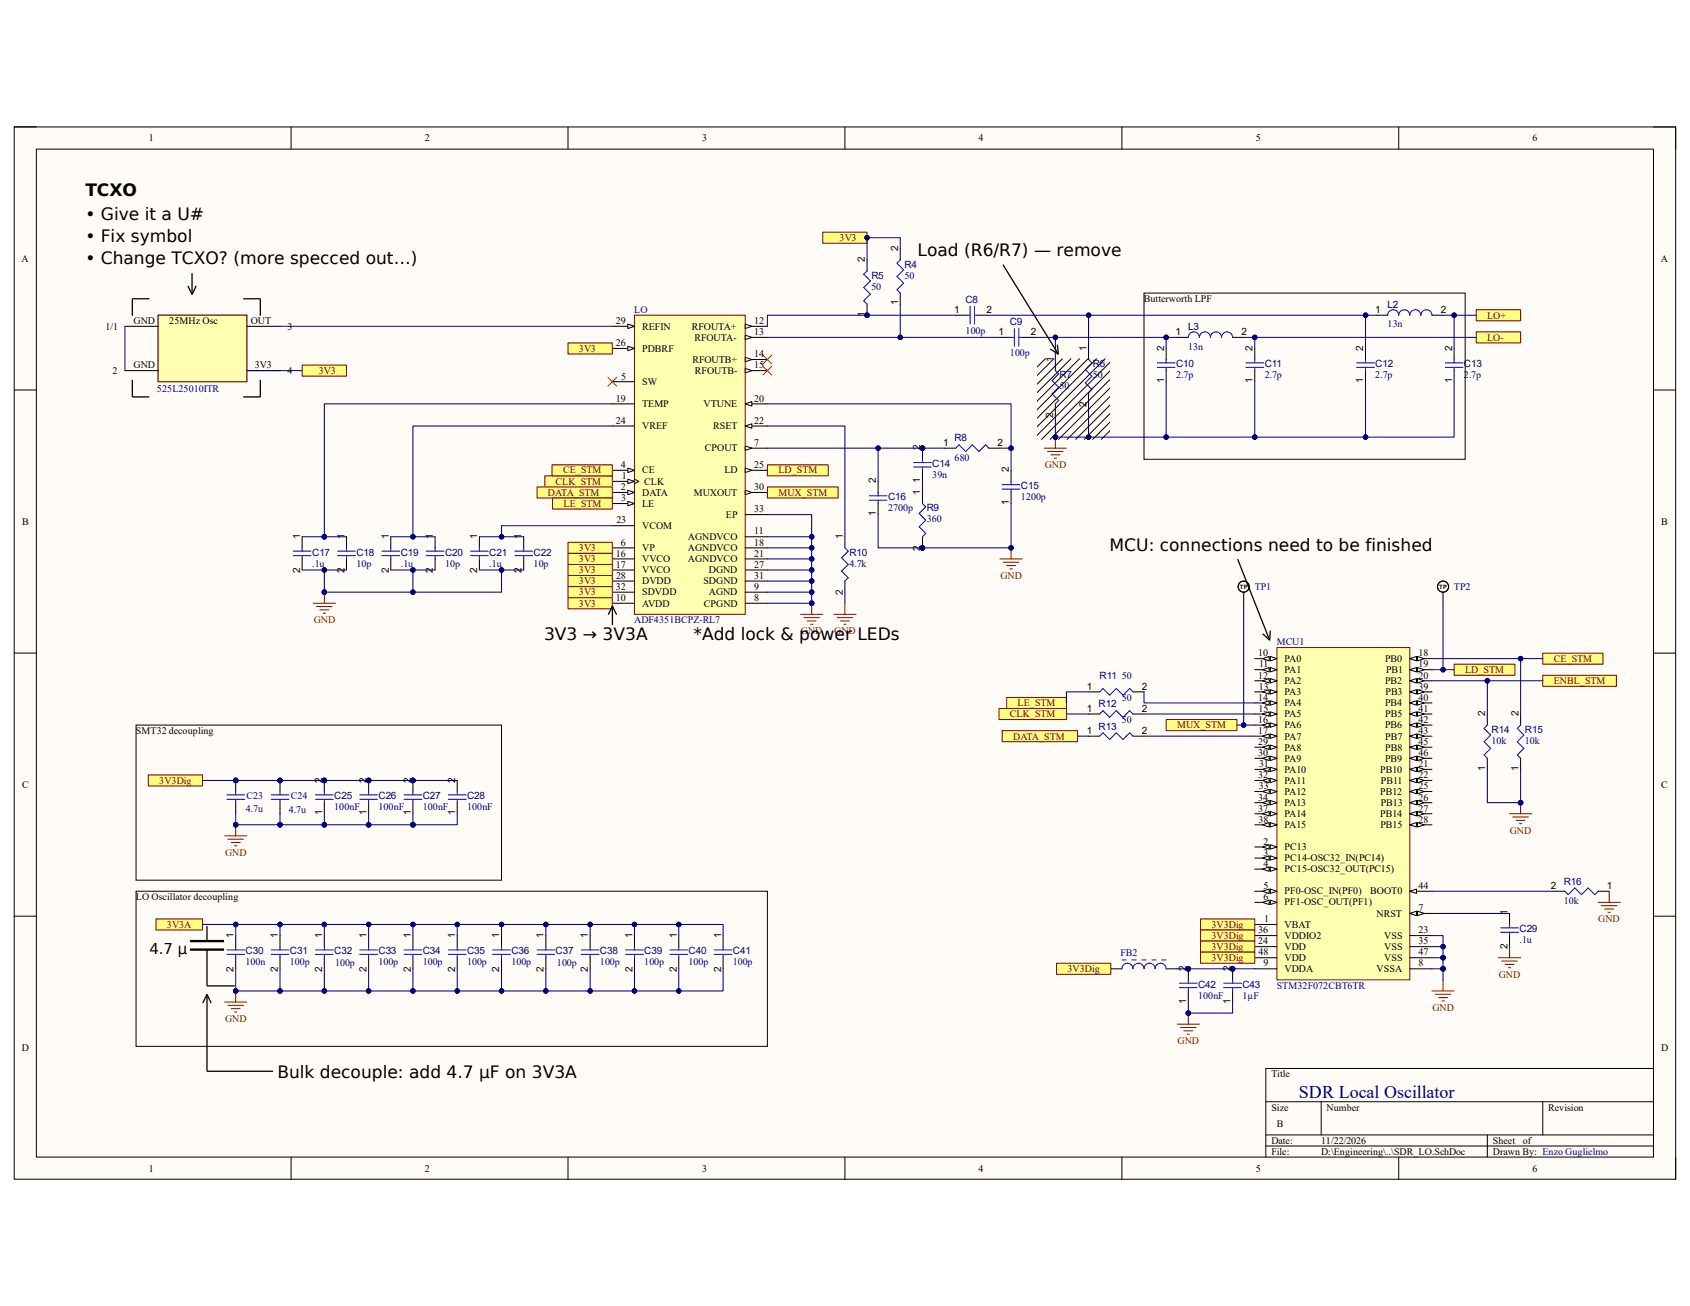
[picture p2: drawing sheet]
<svg xmlns="http://www.w3.org/2000/svg" width="279mm" height="216mm" viewBox="0 0 279 216" stroke-linecap="round" stroke-linejoin="round" font-family="sans-serif">
<defs><g id="words">
<text font-size="3" fill="#000080" x="214.8" y="181.5">SDR Local Oscillator</text>
<g font-size="2.8">
<text x="14.1" y="32.5">TCXO</text>
<text x="14.1" y="36.3">• Give it a U#</text>
<text x="14.1" y="40">• Fix symbol</text>
<text x="14.1" y="43.7">• Change TCXO? (more specced out…)</text>
<text x="151.7" y="42.3">Load (R6/R7) — remove</text>
<text x="183.4" y="91">MCU: connections need to be finished</text>
<text x="90" y="105.8">3V3 → 3V3A</text>
<text x="114.7" y="105.8">*Add lock &amp; power LEDs</text>
<text x="45.9" y="178.2">Bulk decouple: add 4.7 µF on 3V3A</text>
</g>
<text font-size="2.5" x="24.7" y="157.7">4.7 µ</text>
<g font-size="1.7">
<text x="24.6" y="23.4">1</text>
<text x="70.2" y="23.4">2</text>
<text x="116.1" y="23.4">3</text>
<text x="161.8" y="23.4">4</text>
<text x="207.6" y="23.4">5</text>
<text x="253.4" y="23.4">6</text>
<text x="148.5" y="41.5" transform="rotate(-90 148.5 41.5)">2</text>
<text x="3.6" y="43.3">A</text>
<text x="143" y="43.3" transform="rotate(-90 143 43.3)">2</text>
<text x="274.6" y="43.3">A</text>
<text x="22.1" y="53.6">GND</text>
<text x="28" y="53.6">25MHz Osc</text>
<text x="41.4" y="53.6">OUT</text>
<text x="101.8" y="53.6">29</text>
<text x="124.7" y="53.6">12</text>
<text x="143" y="52.4" transform="rotate(-90 143 52.4)">1</text>
<text x="148.5" y="50.5" transform="rotate(-90 148.5 50.5)">1</text>
<text x="157.7" y="51.7">1</text>
<text x="163.1" y="51.7">2</text>
<text x="189.1" y="49.9">Butterworth LPF</text>
<text x="227.3" y="51.7">1</text>
<text x="238.2" y="51.7">2</text>
<text x="17.4" y="54.5">1/1</text>
<text x="47.5" y="54.5">3</text>
<text x="101.8" y="57.2">26</text>
<text x="106.2" y="58.2">PDBRF</text>
<text x="106.2" y="54.5">REFIN</text>
<text x="114.4" y="54.5">RFOUTA+</text>
<text x="114.5" y="60">RFOUTB+</text>
<text x="114.8" y="56.3">RFOUTA-</text>
<text x="124.7" y="55.4">13</text>
<text x="124.7" y="59.1">14</text>
<text x="165.1" y="55.4">1</text>
<text x="170.4" y="55.4">2</text>
<text x="174.1" y="59.8" transform="rotate(-90 174.1 59.8)">1</text>
<text x="179.6" y="58" transform="rotate(-90 179.6 58)">1</text>
<text x="192.4" y="58" transform="rotate(-90 192.4 58)">2</text>
<text x="194.4" y="55.4">1</text>
<text x="205.2" y="55.4">2</text>
<text x="207.1" y="58" transform="rotate(-90 207.1 58)">2</text>
<text x="225.4" y="58" transform="rotate(-90 225.4 58)">2</text>
<text x="240.1" y="58" transform="rotate(-90 240.1 58)">2</text>
<text x="18.6" y="61.8">2</text>
<text x="22.1" y="60.9">GND</text>
<text x="42.1" y="60.9">3V3</text>
<text x="47.5" y="61.8">4</text>
<text x="102.7" y="62.7">5</text>
<text x="106.2" y="63.6">SW</text>
<text x="114.9" y="61.8">RFOUTB-</text>
<text x="124.7" y="60.9">15</text>
<text x="192.4" y="63.3" transform="rotate(-90 192.4 63.3)">1</text>
<text x="207.1" y="63.3" transform="rotate(-90 207.1 63.3)">1</text>
<text x="225.4" y="63.3" transform="rotate(-90 225.4 63.3)">1</text>
<text x="240.1" y="63.3" transform="rotate(-90 240.1 63.3)">1</text>
<text x="101.8" y="66.4">19</text>
<text x="101.8" y="70.1">24</text>
<text x="106.2" y="67.3">TEMP</text>
<text x="106.2" y="71">VREF</text>
<text x="116.3" y="67.3">VTUNE</text>
<text x="117.9" y="71">RSET</text>
<text x="124.7" y="66.4">20</text>
<text x="124.7" y="70.1">22</text>
<text x="174.1" y="69" transform="rotate(-90 174.1 69)">2</text>
<text x="179.6" y="67.2" transform="rotate(-90 179.6 67.2)">2</text>
<text x="102.7" y="77.4">4</text>
<text x="116.5" y="74.6">CPOUT</text>
<text x="124.7" y="73.7">7</text>
<text x="124.7" y="77.4">25</text>
<text x="152.1" y="74.5" transform="rotate(-90 152.1 74.5)">2</text>
<text x="155.9" y="73.7">1</text>
<text x="164.9" y="73.7">2</text>
<text x="102.7" y="81">2</text>
<text x="102.7" y="82.9">3</text>
<text x="102.8" y="79.2">1</text>
<text x="106.2" y="82">DATA</text>
<text x="106.2" y="83.8">LE</text>
<text x="106.2" y="78.3">CE</text>
<text x="106.5" y="80.1">CLK</text>
<text x="114.7" y="82">MUXOUT</text>
<text x="119.8" y="78.3">LD</text>
<text x="124.7" y="81">30</text>
<text x="144.8" y="79.9" transform="rotate(-90 144.8 79.9)">2</text>
<text x="152.1" y="81.8" transform="rotate(-90 152.1 81.8)">1</text>
<text x="152.1" y="79.8" transform="rotate(-90 152.1 79.8)">1</text>
<text x="166.8" y="83.5" transform="rotate(-90 166.8 83.5)">1</text>
<text x="166.8" y="78.1" transform="rotate(-90 166.8 78.1)">2</text>
<text x="3.6" y="86.7">B</text>
<text x="49.6" y="89.1" transform="rotate(-90 49.6 89.1)">1</text>
<text x="56.9" y="89.1" transform="rotate(-90 56.9 89.1)">1</text>
<text x="64.3" y="89.1" transform="rotate(-90 64.3 89.1)">1</text>
<text x="71.6" y="89.1" transform="rotate(-90 71.6 89.1)">1</text>
<text x="78.9" y="89.1" transform="rotate(-90 78.9 89.1)">1</text>
<text x="86.2" y="89.1" transform="rotate(-90 86.2 89.1)">1</text>
<text x="101.9" y="86.5">23</text>
<text x="106.2" y="87.5">VCOM</text>
<text x="113.7" y="89.3">AGNDVCO</text>
<text x="120" y="85.6">EP</text>
<text x="124.7" y="88.3">11</text>
<text x="124.7" y="84.7">33</text>
<text x="139.3" y="89.1" transform="rotate(-90 139.3 89.1)">1</text>
<text x="144.8" y="85.3" transform="rotate(-90 144.8 85.3)">1</text>
<text x="274.7" y="86.7">B</text>
<text x="49.6" y="94.7" transform="rotate(-90 49.6 94.7)">2</text>
<text x="56.9" y="94.7" transform="rotate(-90 56.9 94.7)">2</text>
<text x="64.3" y="94.7" transform="rotate(-90 64.3 94.7)">2</text>
<text x="71.6" y="94.7" transform="rotate(-90 71.6 94.7)">2</text>
<text x="78.9" y="94.7" transform="rotate(-90 78.9 94.7)">2</text>
<text x="86.2" y="94.7" transform="rotate(-90 86.2 94.7)">2</text>
<text x="101.8" y="92">16</text>
<text x="101.8" y="93.9">17</text>
<text x="101.9" y="95.7">28</text>
<text x="102.7" y="90.2">6</text>
<text x="106.2" y="91.1">VP</text>
<text x="106.2" y="92.9">VVCO</text>
<text x="106.2" y="94.8">VVCO</text>
<text x="113.7" y="91.1">AGNDVCO</text>
<text x="113.7" y="92.9">AGNDVCO</text>
<text x="117.2" y="94.8">DGND</text>
<text x="124.7" y="90.2">18</text>
<text x="124.7" y="92">21</text>
<text x="124.7" y="93.9">27</text>
<text x="124.7" y="95.7">31</text>
<text x="152.1" y="91" transform="rotate(-90 152.1 91)">2</text>
<text x="101.8" y="99.4">10</text>
<text x="101.8" y="97.5">32</text>
<text x="106.2" y="100.3">AVDD</text>
<text x="106.2" y="96.6">DVDD</text>
<text x="106.2" y="98.4">SDVDD</text>
<text x="116.3" y="96.6">SDGND</text>
<text x="116.4" y="100.3">CPGND</text>
<text x="117.2" y="98.4">AGND</text>
<text x="124.7" y="99.4">8</text>
<text x="124.7" y="97.5">9</text>
<text x="139.3" y="98.3" transform="rotate(-90 139.3 98.3)">2</text>
<text x="208" y="108.5">10</text>
<text x="208" y="112.2">12</text>
<text x="208.2" y="110.3">11</text>
<text x="212.4" y="109.4">PA0</text>
<text x="212.4" y="111.3">PA1</text>
<text x="212.4" y="113.1">PA2</text>
<text x="229" y="109.4">PB0</text>
<text x="229" y="113.1">PB2</text>
<text x="229.2" y="111.3">PB1</text>
<text x="234.5" y="108.5">18</text>
<text x="234.5" y="110.3">19</text>
<text x="234.5" y="112.2">20</text>
<text x="179.7" y="114">1</text>
<text x="179.7" y="117.7">1</text>
<text x="188.8" y="114">2</text>
<text x="188.8" y="117.7">2</text>
<text x="208" y="115.8">14</text>
<text x="208" y="119.5">16</text>
<text x="208.1" y="117.6">15</text>
<text x="208.1" y="114">13</text>
<text x="212.4" y="114.9">PA3</text>
<text x="212.4" y="116.8">PA4</text>
<text x="212.4" y="118.6">PA5</text>
<text x="229" y="116.8">PB4</text>
<text x="229" y="118.6">PB5</text>
<text x="229.1" y="114.9">PB3</text>
<text x="234.5" y="114">39</text>
<text x="234.5" y="115.8">40</text>
<text x="234.5" y="117.6">41</text>
<text x="234.5" y="119.5">42</text>
<text x="245.5" y="118.4" transform="rotate(-90 245.5 118.4)">2</text>
<text x="251" y="118.4" transform="rotate(-90 251 118.4)">2</text>
<text x="22.5" y="121.3">SMT32 decoupling</text>
<text x="179.7" y="121.3">1</text>
<text x="188.8" y="121.3">2</text>
<text x="208" y="121.3">17</text>
<text x="208" y="123.1">29</text>
<text x="208" y="125">30</text>
<text x="212.4" y="120.4">PA6</text>
<text x="212.4" y="122.3">PA7</text>
<text x="212.4" y="124.1">PA8</text>
<text x="212.4" y="125.9">PA9</text>
<text x="229" y="120.4">PB6</text>
<text x="229" y="125.9">PB9</text>
<text x="229" y="122.3">PB7</text>
<text x="229" y="124.1">PB8</text>
<text x="234.5" y="121.3">43</text>
<text x="234.5" y="123.1">45</text>
<text x="234.5" y="125">46</text>
<text x="3.6" y="130.3">C</text>
<text x="53.3" y="129.4" transform="rotate(-90 53.3 129.4)">2</text>
<text x="60.6" y="129.4" transform="rotate(-90 60.6 129.4)">2</text>
<text x="67.9" y="129.4" transform="rotate(-90 67.9 129.4)">2</text>
<text x="75.2" y="129.4" transform="rotate(-90 75.2 129.4)">2</text>
<text x="208" y="128.7">32</text>
<text x="208.1" y="130.5">33</text>
<text x="208.2" y="126.8">31</text>
<text x="212.4" y="127.7">PA10</text>
<text x="212.4" y="129.6">PA11</text>
<text x="212.4" y="131.4">PA12</text>
<text x="228.2" y="127.7">PB10</text>
<text x="228.2" y="131.4">PB12</text>
<text x="228.3" y="129.6">PB11</text>
<text x="234.5" y="126.8">21</text>
<text x="234.5" y="128.7">22</text>
<text x="234.5" y="130.5">25</text>
<text x="245.5" y="127.4" transform="rotate(-90 245.5 127.4)">1</text>
<text x="251" y="127.4" transform="rotate(-90 251 127.4)">1</text>
<text x="274.7" y="130.3">C</text>
<text x="53.3" y="134.7" transform="rotate(-90 53.3 134.7)">1</text>
<text x="60.6" y="134.7" transform="rotate(-90 60.6 134.7)">1</text>
<text x="67.9" y="134.7" transform="rotate(-90 67.9 134.7)">1</text>
<text x="75.2" y="134.7" transform="rotate(-90 75.2 134.7)">1</text>
<text x="208" y="132.3">34</text>
<text x="208" y="134.2">37</text>
<text x="208.1" y="136">38</text>
<text x="212.4" y="133.2">PA13</text>
<text x="212.4" y="135">PA14</text>
<text x="212.4" y="136.9">PA15</text>
<text x="228.2" y="135">PB14</text>
<text x="228.2" y="136.9">PB15</text>
<text x="228.3" y="133.2">PB13</text>
<text x="234.5" y="132.3">26</text>
<text x="234.5" y="134.2">27</text>
<text x="234.5" y="136">28</text>
<text x="208.9" y="139.7">2</text>
<text x="208.9" y="143.3">4</text>
<text x="208.9" y="141.5">3</text>
<text x="212.4" y="140.5">PC13</text>
<text x="212.4" y="142.4">PC14-OSC32_IN(PC14)</text>
<text x="22.5" y="148.8">LO Oscillator decoupling</text>
<text x="208.9" y="148.8">6</text>
<text x="208.9" y="147">5</text>
<text x="212.4" y="144.2">PC15-OSC32_OUT(PC15)</text>
<text x="212.4" y="147.9">PF0-OSC_IN(PF0)</text>
<text x="212.4" y="149.7">PF1-OSC_OUT(PF1)</text>
<text x="226.5" y="147.9">BOOT0</text>
<text x="234.5" y="147">44</text>
<text x="256.4" y="147">2</text>
<text x="265.6" y="147">1</text>
<text x="38.6" y="155" transform="rotate(-90 38.6 155)">1</text>
<text x="45.9" y="155" transform="rotate(-90 45.9 155)">1</text>
<text x="53.3" y="155" transform="rotate(-90 53.3 155)">1</text>
<text x="60.6" y="155" transform="rotate(-90 60.6 155)">1</text>
<text x="67.9" y="155" transform="rotate(-90 67.9 155)">1</text>
<text x="75.2" y="155" transform="rotate(-90 75.2 155)">1</text>
<text x="82.6" y="155" transform="rotate(-90 82.6 155)">1</text>
<text x="89.9" y="155" transform="rotate(-90 89.9 155)">1</text>
<text x="97.2" y="155" transform="rotate(-90 97.2 155)">1</text>
<text x="104.6" y="155" transform="rotate(-90 104.6 155)">1</text>
<text x="111.9" y="155" transform="rotate(-90 111.9 155)">1</text>
<text x="119.2" y="155" transform="rotate(-90 119.2 155)">1</text>
<text x="208" y="154.3">36</text>
<text x="209" y="152.4">1</text>
<text x="212.4" y="153.4">VBAT</text>
<text x="212.4" y="155.2">VDDIO2</text>
<text x="227.6" y="151.6">NRST</text>
<text x="228.9" y="155.2">VSS</text>
<text x="234.5" y="150.6">7</text>
<text x="234.5" y="154.3">23</text>
<text x="249.2" y="151.3" transform="rotate(-90 249.2 151.3)">1</text>
<text x="38.6" y="160.6" transform="rotate(-90 38.6 160.6)">2</text>
<text x="45.9" y="160.6" transform="rotate(-90 45.9 160.6)">2</text>
<text x="53.3" y="160.6" transform="rotate(-90 53.3 160.6)">2</text>
<text x="60.6" y="160.6" transform="rotate(-90 60.6 160.6)">2</text>
<text x="67.9" y="160.6" transform="rotate(-90 67.9 160.6)">2</text>
<text x="75.2" y="160.6" transform="rotate(-90 75.2 160.6)">2</text>
<text x="82.6" y="160.6" transform="rotate(-90 82.6 160.6)">2</text>
<text x="89.9" y="160.6" transform="rotate(-90 89.9 160.6)">2</text>
<text x="97.2" y="160.6" transform="rotate(-90 97.2 160.6)">2</text>
<text x="104.6" y="160.6" transform="rotate(-90 104.6 160.6)">2</text>
<text x="111.9" y="160.6" transform="rotate(-90 111.9 160.6)">2</text>
<text x="119.2" y="160.6" transform="rotate(-90 119.2 160.6)">2</text>
<text x="196.1" y="160.5" transform="rotate(-90 196.1 160.5)">2</text>
<text x="203.4" y="160.5" transform="rotate(-90 203.4 160.5)">2</text>
<text x="208" y="156.1">24</text>
<text x="208.1" y="157.9">48</text>
<text x="208.9" y="159.8">9</text>
<text x="212.4" y="157">VDD</text>
<text x="212.4" y="158.9">VDD</text>
<text x="212.4" y="160.7">VDDA</text>
<text x="227.6" y="160.7">VSSA</text>
<text x="228.9" y="157">VSS</text>
<text x="228.9" y="158.9">VSS</text>
<text x="234.5" y="156.1">35</text>
<text x="234.5" y="157.9">47</text>
<text x="234.5" y="159.8">8</text>
<text x="249.2" y="156.9" transform="rotate(-90 249.2 156.9)">2</text>
<text x="196.1" y="165.9" transform="rotate(-90 196.1 165.9)">1</text>
<text x="203.4" y="165.9" transform="rotate(-90 203.4 165.9)">1</text>
<text x="3.6" y="173.7">D</text>
<text x="274.6" y="173.7">D</text>
<text x="210.2" y="178.1">Title</text>
<text x="210.2" y="183.6">Size</text>
<text x="219.3" y="183.6">Number</text>
<text x="256" y="183.6">Revision</text>
<text x="210.2" y="189.1">Date:</text>
<text x="210.2" y="190.9">File:</text>
<text x="211.1" y="186.4">B</text>
<text x="218.4" y="189.1">11/22/2026</text>
<text x="218.4" y="190.9">D:\Engineering\..\SDR_LO.SchDoc</text>
<text x="246.8" y="189.1">Sheet</text>
<text x="246.8" y="190.9">Drawn By: Enzo Guglielmo</text>
<text x="251.8" y="189.1">of</text>
<text x="24.6" y="193.7">1</text>
<text x="70.2" y="193.7">2</text>
<text x="116.1" y="193.7">3</text>
<text x="161.8" y="193.7">4</text>
<text x="207.6" y="193.7">5</text>
<text x="253.4" y="193.7">6</text>
</g>
<g font-size="1.7" fill="#800000">
<text x="138.8" y="39.8">3V3</text>
<text x="245.9" y="52.7">LO+</text>
<text x="95.7" y="58.2">3V3</text>
<text x="245.9" y="56.3">LO-</text>
<text x="52.7" y="61.8">3V3</text>
<text x="172.7" y="77.4">GND</text>
<text x="90.6" y="82">DATA_STM</text>
<text x="91.9" y="80.1">CLK_STM</text>
<text x="93.1" y="78.3">CE_STM</text>
<text x="93.2" y="83.8">LE_STM</text>
<text x="128.7" y="78.3">LD_STM</text>
<text x="128.7" y="82">MUX_STM</text>
<text x="95.7" y="91.1">3V3</text>
<text x="95.7" y="92.9">3V3</text>
<text x="95.7" y="94.8">3V3</text>
<text x="165.4" y="95.7">GND</text>
<text x="95.7" y="96.6">3V3</text>
<text x="95.7" y="98.4">3V3</text>
<text x="95.7" y="100.3">3V3</text>
<text x="51.9" y="103">GND</text>
<text x="132.4" y="104.9">GND</text>
<text x="137.9" y="104.9">GND</text>
<text x="242.2" y="111.3">LD_STM</text>
<text x="256.9" y="109.4">CE_STM</text>
<text x="256.9" y="113.1">ENBL_STM</text>
<text x="167" y="118.6">CLK_STM</text>
<text x="168.2" y="116.8">LE_STM</text>
<text x="167.5" y="122.3">DATA_STM</text>
<text x="194.6" y="120.4">MUX_STM</text>
<text x="26.3" y="129.6">3V3Dig</text>
<text x="249.6" y="137.8">GND</text>
<text x="37.2" y="141.5">GND</text>
<text x="27.6" y="153.4">3V3A</text>
<text x="200.3" y="153.4">3V3Dig</text>
<text x="200.3" y="155.2">3V3Dig</text>
<text x="264.2" y="152.4">GND</text>
<text x="176.5" y="160.7">3V3Dig</text>
<text x="200.3" y="157">3V3Dig</text>
<text x="200.3" y="158.9">3V3Dig</text>
<text x="247.8" y="161.6">GND</text>
<text x="236.8" y="167.1">GND</text>
<text x="37.2" y="169">GND</text>
<text x="194.7" y="172.6">GND</text>
</g>
<g font-size="1.7" fill="#000080">
<text x="144.1" y="47.9">50</text>
<text x="144.1" y="46.1">R5</text>
<text x="149.6" y="46.1">50</text>
<text x="149.6" y="44.2">R4</text>
<text x="104.9" y="51.7">LO</text>
<text x="159.6" y="50.1">C8</text>
<text x="167" y="53.8">C9</text>
<text x="229.4" y="50.8">L2</text>
<text x="159.6" y="55.2">100p</text>
<text x="167" y="58.9">100p</text>
<text x="196.4" y="57.8">13n</text>
<text x="196.4" y="54.5">L3</text>
<text x="229.4" y="54.1">13n</text>
<text x="26" y="64.7">525L25010ITR</text>
<text x="175.2" y="64.4">50</text>
<text x="175.2" y="62.6">R7</text>
<text x="180.7" y="62.5">50</text>
<text x="180.7" y="60.7">R6</text>
<text x="194.4" y="62.5">2.7p</text>
<text x="194.4" y="60.7">C10</text>
<text x="209.1" y="62.5">2.7p</text>
<text x="209.1" y="60.7">C11</text>
<text x="227.4" y="62.5">2.7p</text>
<text x="227.4" y="60.7">C12</text>
<text x="242" y="62.5">2.7p</text>
<text x="242" y="60.7">C13</text>
<text x="154.1" y="77.2">C14</text>
<text x="157.8" y="76.3">680</text>
<text x="157.8" y="73">R8</text>
<text x="146.8" y="82.7">C16</text>
<text x="154.1" y="79">39n</text>
<text x="168.8" y="82.7">1200p</text>
<text x="168.8" y="80.9">C15</text>
<text x="146.8" y="84.5">2700p</text>
<text x="153.2" y="86.4">360</text>
<text x="153.2" y="84.5">R9</text>
<text x="51.6" y="93.7">.1u</text>
<text x="51.6" y="91.9">C17</text>
<text x="58.9" y="93.7">10p</text>
<text x="58.9" y="91.9">C18</text>
<text x="66.3" y="93.7">.1u</text>
<text x="66.3" y="91.9">C19</text>
<text x="73.6" y="93.7">10p</text>
<text x="73.6" y="91.9">C20</text>
<text x="80.9" y="93.7">.1u</text>
<text x="80.9" y="91.9">C21</text>
<text x="88.2" y="93.7">10p</text>
<text x="88.2" y="91.9">C22</text>
<text x="140.4" y="93.7">4.7k</text>
<text x="140.4" y="91.9">R10</text>
<text x="207.4" y="97.5">TP1</text>
<text x="240.4" y="97.5">TP2</text>
<text x="104.9" y="103">ADF4351BCPZ-RL7</text>
<text x="211.1" y="106.7">MCU1</text>
<text x="181.8" y="112.2">R11</text>
<text x="185.5" y="112.2">50</text>
<text x="181.6" y="116.9">R12</text>
<text x="185.5" y="115.8">50</text>
<text x="185.5" y="119.5">50</text>
<text x="181.6" y="120.6">R13</text>
<text x="246.6" y="123">10k</text>
<text x="246.6" y="121.2">R14</text>
<text x="252.1" y="123">10k</text>
<text x="252.1" y="121.2">R15</text>
<text x="40.6" y="134.2">4.7u</text>
<text x="40.8" y="132.1">C23</text>
<text x="47.8" y="134.3">4.7u</text>
<text x="48.1" y="132.1">C24</text>
<text x="55.2" y="133.9">100nF</text>
<text x="55.2" y="132.1">C25</text>
<text x="62.6" y="133.9">100nF</text>
<text x="62.6" y="132.1">C26</text>
<text x="69.9" y="133.9">100nF</text>
<text x="69.9" y="132.1">C27</text>
<text x="77.2" y="133.9">100nF</text>
<text x="77.2" y="132.1">C28</text>
<text x="258.5" y="149.5">10k</text>
<text x="258.5" y="146.3">R16</text>
<text x="251.2" y="156">.1u</text>
<text x="251.2" y="154.1">C29</text>
<text x="40.6" y="159.6">100n</text>
<text x="40.6" y="157.8">C30</text>
<text x="47.9" y="159.6">100p</text>
<text x="47.9" y="157.8">C31</text>
<text x="55.2" y="157.8">C32</text>
<text x="55.4" y="159.8">100p</text>
<text x="62.6" y="159.6">100p</text>
<text x="62.6" y="157.8">C33</text>
<text x="69.9" y="159.6">100p</text>
<text x="69.9" y="157.8">C34</text>
<text x="77.2" y="159.6">100p</text>
<text x="77.2" y="157.8">C35</text>
<text x="84.5" y="159.6">100p</text>
<text x="84.5" y="157.8">C36</text>
<text x="91.9" y="157.8">C37</text>
<text x="92.1" y="159.8">100p</text>
<text x="99.2" y="159.6">100p</text>
<text x="99.2" y="157.8">C38</text>
<text x="106.5" y="159.6">100p</text>
<text x="106.5" y="157.8">C39</text>
<text x="113.8" y="159.6">100p</text>
<text x="113.8" y="157.8">C40</text>
<text x="121.2" y="159.6">100p</text>
<text x="121.2" y="157.8">C41</text>
<text x="185.3" y="158.1">FB2</text>
<text x="198.1" y="165.1">100nF</text>
<text x="198.1" y="163.3">C42</text>
<text x="205.4" y="165.1">1µF</text>
<text x="205.4" y="163.3">C43</text>
<text x="211.1" y="163.4">STM32F072CBT6TR</text>
</g>
<g font-size="1">
<text x="205" y="97.3">TP</text>
<text x="238" y="97.3">TP</text>
</g>
</g></defs>
<path d="M2.3 21h274.7v173.9h-274.7z" fill-rule="evenodd" fill="#fffcf8"/>
<path d="M2.3 21h274.7v173.9h-274.7z" fill="none" stroke="#000" stroke-width=".17"/>
<path d="M6 24.6h267.4v166.7h-267.4z" fill-rule="evenodd" fill="#fffcf8"/>
<g fill="none" stroke="#000" stroke-width=".17">
<path d="M2.3 21h3.7M6 24.6h267.4v166.7h-267.4zM48.1 21v3.6M93.9 21v3.6M139.7 21v3.6M185.5 21v3.6M231.2 21v3.6M273.4 21h3.6v3.6M2.3 64.5h3.7M273.4 64.5h3.6M2.3 108h3.7M273.4 108h3.6"/>
<path d="M2.3 151.5h3.7M273.4 151.5h3.6M273.4 176.6h-64.1v14.7M48.1 191.3v3.6M93.9 191.3v3.6M139.7 191.3v3.6M185.5 191.3v3.6M209.3 182.1h64.1M209.3 187.6h64.1M209.3 189.5h64.1M218.4 182.1v5.5M231.2 191.3v3.6"/>
<path d="M245.9 187.6v3.7M255.1 182.1v5.5M277 191.3v3.6"/>
</g>
<path d="M104.9 52.1h18.3v49.5h-18.3z" fill-rule="evenodd" fill="#ffffb0"/>
<path d="M104.9 52.1h18.3v49.5h-18.3z" fill="none" stroke="#800000" stroke-width=".17"/>
<path d="M101.2 79.6h3.7" fill="none" stroke="#000" stroke-width=".17"/>
<path d="M103.8 79.2l1.1 .4-1.1 .3z" fill="#f8fcff"/>
<path d="M103.8 79.2l1.1 .4-1.1 .3zM104.9 79.2l.7 .4-.7 .3M101.2 81.4h3.7" fill="none" stroke="#000" stroke-width=".17"/>
<path d="M103.8 81l1.1 .4-1.1 .4z" fill="#f8fcff"/>
<path d="M101.2 83.2h3.7M103.8 81l1.1 .4-1.1 .4z" fill="none" stroke="#000" stroke-width=".17"/>
<path d="M103.8 82.9l1.1 .3-1.1 .4z" fill="#f8fcff"/>
<path d="M101.2 77.8h3.7M103.8 82.9l1.1 .3-1.1 .4z" fill="none" stroke="#000" stroke-width=".17"/>
<path d="M103.8 77.4l1.1 .4-1.1 .3z" fill="#f8fcff"/>
<path d="M101.2 63.1h3.7M103.8 77.4l1.1 .4-1.1 .3zM123.2 74.1h3.7" fill="none" stroke="#000" stroke-width=".17"/>
<path d="M123.2 73.7l1.1 .4-1.1 .4z" fill="#f8fcff"/>
<path d="M123.2 53.9h3.7M123.2 73.7l1.1 .4-1.1 .4z" fill="none" stroke="#000" stroke-width=".17"/>
<path d="M123.2 53.6l1.1 .3-1.1 .4z" fill="#f8fcff"/>
<path d="M123.2 53.6l1.1 .3-1.1 .4zM123.2 55.8h3.7" fill="none" stroke="#000" stroke-width=".17"/>
<path d="M123.2 55.4l1.1 .4-1.1 .3z" fill="#f8fcff"/>
<path d="M123.2 55.4l1.1 .4-1.1 .3zM123.2 59.4h3.7" fill="none" stroke="#000" stroke-width=".17"/>
<path d="M123.2 59.1l1.1 .3-1.1 .4z" fill="#f8fcff"/>
<path d="M123.2 59.1l1.1 .3-1.1 .4zM123.2 61.3h3.7" fill="none" stroke="#000" stroke-width=".17"/>
<path d="M123.2 60.9l1.1 .4-1.1 .3z" fill="#f8fcff"/>
<path d="M101.2 66.8h3.7M123.2 60.9l1.1 .4-1.1 .3zM123.2 66.8h3.7" fill="none" stroke="#000" stroke-width=".17"/>
<path d="M123.2 66.8l1.1-.4v.7z" fill="#f8fcff"/>
<path d="M123.2 66.8l1.1-.4v.7zM123.2 70.4h3.7" fill="none" stroke="#000" stroke-width=".17"/>
<path d="M123.2 70.4l1.1-.3v.7z" fill="#f8fcff"/>
<path d="M101.2 70.4h3.7M123.2 70.4l1.1-.3v.7zM123.2 77.8h3.7M101.2 86.9h3.7" fill="none" stroke="#000" stroke-width=".17"/>
<path d="M123.2 77.4l1.1 .4-1.1 .3z" fill="#f8fcff"/>
<path d="M101.2 57.6h3.7M123.2 77.4l1.1 .4-1.1 .3z" fill="none" stroke="#000" stroke-width=".17"/>
<path d="M103.8 57.2l1.1 .4-1.1 .4z" fill="#f8fcff"/>
<path d="M101.2 53.9h3.7M103.8 57.2l1.1 .4-1.1 .4z" fill="none" stroke="#000" stroke-width=".17"/>
<path d="M103.8 53.6l1.1 .3-1.1 .4z" fill="#f8fcff"/>
<path d="M103.8 53.6l1.1 .3-1.1 .4zM123.2 81.4h3.7" fill="none" stroke="#000" stroke-width=".17"/>
<path d="M123.2 81l1.1 .4-1.1 .4z" fill="#f8fcff"/>
<g fill="none" stroke="#000" stroke-width=".17">
<path d="M101.2 90.6h3.7M101.2 99.7h3.7M101.2 97.9h3.7M101.2 92.4h3.7M101.2 94.2h3.7M101.2 96.1h3.7M123.2 81l1.1 .4-1.1 .4zM123.2 90.6h3.7M123.2 99.7h3.7M123.2 97.9h3.7M123.2 88.7h3.7M123.2 92.4h3.7"/>
<path d="M123.2 94.2h3.7M123.2 96.1h3.7M123.2 85.1h3.7"/>
</g>
<path d="M134.2 99.7v1.9M132.4 101.6h3.6M132.9 102.1h2.6M133.5 102.7h1.4M134 103.2h.4" fill="none" stroke="#800000" stroke-width=".17"/>
<circle cx="134.2" cy="99.7" r=".37" fill="#000080"/>
<circle cx="134.2" cy="99.7" r=".37" fill="none" stroke="#000080" stroke-width=".17"/>
<path d="M139.7 99.7v1.9M137.9 101.6h3.6M138.4 102.1h2.6M139 102.7h1.4M139.5 103.2h.4M37.1 165.7h3.7M37.7 166.2h2.5M38.2 166.7h1.5M38.8 167.3h.4M39 163.8v1.9" fill="none" stroke="#800000" stroke-width=".17"/>
<g fill="none" stroke="#000" stroke-width=".17">
<path d="M139.7 88.7v1.9M139.7 96.1v1.8M39 154.7v1.8M39 158.3v1.9M46.3 154.7v1.8M46.3 158.3v1.9M53.6 154.7v1.8M53.6 158.3v1.9M60.9 154.7v1.8M60.9 158.3v1.9M68.3 154.7v1.8M68.3 158.3v1.9"/>
<path d="M75.6 154.7v1.8M75.6 158.3v1.9"/>
</g>
<g fill="none" stroke="#00f" stroke-width=".17">
<path d="M139.7 90.6l.5 .5-1.1 1.1 1.1 1.1-1.1 1.1 1.1 1.1-.5 .6M37.5 157.8h2.9M37.5 157h2.9M39 156.5v.5M39 157.8v.5M44.8 157.8h3M44.8 157h3M46.3 156.5v.5M46.3 157.8v.5M52.2 157.8h2.9M52.2 157h2.9M53.6 156.5v.5"/>
<path d="M53.6 157.8v.5M59.5 157.8h2.9M59.5 157h2.9M60.9 156.5v.5M60.9 157.8v.5M66.8 157.8h2.9M66.8 157h2.9M68.3 156.5v.5M68.3 157.8v.5M74.1 157.8h3M74.1 157h3M75.6 156.5v.5"/>
<path d="M75.6 157.8v.5"/>
</g>
<path d="M126.1 58.7l1.5 1.5M127.6 58.7l-1.5 1.5" fill="none" stroke="#f00" stroke-width=".17"/>
<circle cx="39" cy="163.8" r=".37" fill="#000080"/>
<circle cx="39" cy="163.8" r=".37" fill="none" stroke="#000080" stroke-width=".17"/>
<path d="M148.8 41.1v1.9M148.8 48.5v1.8M82.9 154.7v1.8M82.9 158.3v1.9M90.2 154.7v1.8M90.2 158.3v1.9M97.6 154.7v1.8M97.6 158.3v1.9M104.9 154.7v1.8M104.9 158.3v1.9M112.2 154.7v1.8M112.2 158.3v1.9" fill="none" stroke="#000" stroke-width=".17"/>
<g fill="none" stroke="#00f" stroke-width=".17">
<path d="M148.8 43l-.5 .5 1.1 1.1-1.1 1.1 1.1 1.1-1.1 1.1 .5 .6M81.5 157.8h2.9M81.5 157h2.9M82.9 156.5v.5M82.9 157.8v.5M88.8 157.8h2.9M88.8 157h2.9M90.2 156.5v.5M90.2 157.8v.5M96.1 157.8h2.9M96.1 157h2.9M97.6 156.5v.5"/>
<path d="M97.6 157.8v.5M103.4 157.8h3M103.4 157h3M104.9 156.5v.5M104.9 157.8v.5M110.8 157.8h2.9M110.8 157h2.9M112.2 156.5v.5M112.2 157.8v.5"/>
</g>
<circle cx="143.3" cy="52.1" r=".37" fill="#000080"/>
<circle cx="143.3" cy="52.1" r=".37" fill="none" stroke="#000080" stroke-width=".17"/>
<path d="M143.3 43v1.8M143.3 50.3v1.8" fill="none" stroke="#000" stroke-width=".17"/>
<circle cx="143.3" cy="52.1" r=".37" fill="#000080"/>
<circle cx="143.3" cy="52.1" r=".37" fill="none" stroke="#000080" stroke-width=".17"/>
<path d="M143.3 44.8l-.5 .5 1.1 1.1-1.1 1.1 1.1 1.1-1.1 1.1 .5 .6M159.8 52.1h.6M160.4 50.6v3M161.1 50.6v3M161.1 52.1h.6M167.2 55.8h.5M167.7 54.3v2.9M168.4 54.3v2.9M168.4 55.8h.6M180 59.4l.5 .6-1.1 1.1 1.1 1.1-1.1 1.1 1.1 1.1-.5 .5M174.5 61.3l.5 .5-1.1 1.1 1.1 1.1-1.1 1.1 1.1 1.1-.5 .6" fill="none" stroke="#00f" stroke-width=".17"/>
<path d="M158 52.1h1.8M161.7 52.1h1.8M165.3 55.8h1.9M169 55.8h1.8M174.5 59.4v1.9M180 57.6v1.8M174.5 66.8v1.8M180 64.9v1.9" fill="none" stroke="#000" stroke-width=".17"/>
<path d="M172.6 74.1h3.7M173.2 74.6h2.6M173.7 75.2h1.5M174.3 75.7h.4M174.5 72.3v1.8" fill="none" stroke="#800000" stroke-width=".17"/>
<circle cx="174.5" cy="72.3" r=".37" fill="#000080"/>
<circle cx="174.5" cy="72.3" r=".37" fill="none" stroke="#000080" stroke-width=".17"/>
<path d="M93.9 56.7h7.3v1.8h-7.3z" fill-rule="evenodd" fill="#ffff80"/>
<path d="M93.9 56.7h7.3v1.8h-7.3z" fill="none" stroke="#800000" stroke-width=".17"/>
<path d="M93.9 89.7h7.3v1.8h-7.3z" fill-rule="evenodd" fill="#ffff80"/>
<path d="M93.9 89.7h7.3v1.8h-7.3z" fill="none" stroke="#800000" stroke-width=".17"/>
<path d="M93.9 91.5h7.3v1.8h-7.3z" fill-rule="evenodd" fill="#ffff80"/>
<path d="M93.9 91.5h7.3v1.8h-7.3z" fill="none" stroke="#800000" stroke-width=".17"/>
<path d="M93.9 93.3h7.3v1.8h-7.3z" fill-rule="evenodd" fill="#ffff80"/>
<path d="M93.9 93.3h7.3v1.8h-7.3z" fill="none" stroke="#800000" stroke-width=".17"/>
<path d="M93.9 95.1h7.3v1.9h-7.3z" fill-rule="evenodd" fill="#ffff80"/>
<path d="M93.9 95.1h7.3v1.9h-7.3z" fill="none" stroke="#800000" stroke-width=".17"/>
<path d="M93.9 97h7.3v1.8h-7.3z" fill-rule="evenodd" fill="#ffff80"/>
<path d="M93.9 97h7.3v1.8h-7.3z" fill="none" stroke="#800000" stroke-width=".17"/>
<path d="M93.9 98.8h7.3v1.8h-7.3z" fill-rule="evenodd" fill="#ffff80"/>
<path d="M93.9 98.8h7.3v1.8h-7.3z" fill="none" stroke="#800000" stroke-width=".17"/>
<path d="M136 38.4h7.3v1.8h-7.3z" fill-rule="evenodd" fill="#ffff80"/>
<path d="M136 38.4h7.3v1.8h-7.3z" fill="none" stroke="#800000" stroke-width=".17"/>
<circle cx="143.3" cy="39.3" r=".37" fill="#000080"/>
<circle cx="143.3" cy="39.3" r=".37" fill="none" stroke="#000080" stroke-width=".17"/>
<path d="M100.5 62.4l1.5 1.4M102 62.4l-1.5 1.4M126.1 60.5l1.5 1.5M127.6 60.5l-1.5 1.5" fill="none" stroke="#f00" stroke-width=".17"/>
<path d="M50 88.7v1.9M50 92.4v1.8M57.3 88.7v1.9M57.3 92.4v1.8" fill="none" stroke="#000" stroke-width=".17"/>
<path d="M48.5 91.9h2.9M48.5 91.1h2.9M50 90.6v.5M50 91.9v.5M55.8 91.9h2.9M55.8 91.1h2.9M57.3 90.6v.5M57.3 91.9v.5" fill="none" stroke="#00f" stroke-width=".17"/>
<path d="M51.8 99.7h3.7M53.6 97.9v1.8M52.3 100.3h2.6M52.9 100.8h1.5M53.4 101.4h.4" fill="none" stroke="#800000" stroke-width=".17"/>
<circle cx="53.6" cy="97.9" r=".37" fill="#000080"/>
<circle cx="53.6" cy="97.9" r=".37" fill="none" stroke="#000080" stroke-width=".17"/>
<path d="M64.6 88.7v1.9M64.6 92.4v1.8M71.9 88.7v1.9M71.9 92.4v1.8M79.3 88.7v1.9M79.3 92.4v1.8M86.6 88.7v1.9M86.6 92.4v1.8" fill="none" stroke="#000" stroke-width=".17"/>
<g fill="none" stroke="#00f" stroke-width=".17">
<path d="M63.1 91.9h3M63.1 91.1h3M64.6 90.6v.5M64.6 91.9v.5M70.5 91.9h2.9M70.5 91.1h2.9M71.9 90.6v.5M71.9 91.9v.5M77.8 91.9h2.9M77.8 91.1h2.9M79.3 90.6v.5M79.3 91.9v.5"/>
<path d="M85.1 91.9h2.9M85.1 91.1h2.9M86.6 90.6v.5M86.6 91.9v.5"/>
</g>
<path d="M90.1 78.7h11.1v1.8h-11.1z" fill-rule="evenodd" fill="#ffff80"/>
<path d="M90.1 78.7h11.1v1.8h-11.1z" fill="none" stroke="#800000" stroke-width=".17"/>
<path d="M88.8 80.5h12.4v1.8h-12.4z" fill-rule="evenodd" fill="#ffff80"/>
<path d="M88.8 80.5h12.4v1.8h-12.4z" fill="none" stroke="#800000" stroke-width=".17"/>
<path d="M91.4 82.3h9.8v1.9h-9.8z" fill-rule="evenodd" fill="#ffff80"/>
<path d="M91.4 82.3h9.8v1.9h-9.8z" fill="none" stroke="#800000" stroke-width=".17"/>
<path d="M91.3 76.8h9.9v1.9h-9.9z" fill-rule="evenodd" fill="#ffff80"/>
<path d="M91.3 76.8h9.9v1.9h-9.9z" fill="none" stroke="#800000" stroke-width=".17"/>
<path d="M126.9 76.8h10v1.9h-10z" fill-rule="evenodd" fill="#ffff80"/>
<path d="M126.9 76.8h10v1.9h-10z" fill="none" stroke="#800000" stroke-width=".17"/>
<path d="M126.9 80.5h11.7v1.8h-11.7z" fill-rule="evenodd" fill="#ffff80"/>
<path d="M126.9 80.5h11.7v1.8h-11.7z" fill="none" stroke="#800000" stroke-width=".17"/>
<g fill="none" stroke="#000" stroke-width=".17">
<path d="M189.1 48.5h53.1v27.4h-53.1zM192.8 57.6v1.8M194.6 55.8h1.9M203.8 55.8h1.8M207.4 57.6v1.8M225.8 57.6v1.8M227.6 52.1h1.8M236.7 52.1h1.9M240.4 57.6v1.8M192.8 61.3v1.8M207.4 61.3v1.8M225.8 61.3v1.8"/>
<path d="M240.4 61.3v1.8M22.5 147.3h104.4v25.7h-104.4z"/>
</g>
<g fill="none" stroke="#00f" stroke-width=".17">
<path d="M191.3 60h3M192.8 59.4v.6M196.5 55.8a.92 .92 0 0 1 .9-.9 .92 .92 0 0 1 .9 .9 .92 .92 0 0 1 .9-.9 .92 .92 0 0 1 .9 .9 .92 .92 0 0 1 .9-.9 .92 .92 0 0 1 1 .9 .92 .92 0 0 1 .9-.9 .92 .92 0 0 1 .9 .9M206 60h2.9M207.4 59.4v.6M224.3 60h2.9M225.8 59.4v.6M229.4 52.1a.92 .92 0 0 1 .9-.9 .92 .92 0 0 1 .9 .9 .92 .92 0 0 1 1-.9 .92 .92 0 0 1 .9 .9 .92 .92 0 0 1 .9-.9 .92 .92 0 0 1 .9 .9 .92 .92 0 0 1 .9-.9 .92 .92 0 0 1 .9 .9M238.9 60h3M240.4 59.4v.6M191.3 60.7h3M192.8 60.7v.6"/>
<path d="M206 60.7h2.9M207.4 60.7v.6M224.3 60.7h2.9M225.8 60.7v.6M238.9 60.7h3M240.4 60.7v.6"/>
</g>
<path d="M244.1 51.2h7.3v1.8h-7.3z" fill-rule="evenodd" fill="#ffff80"/>
<path d="M244.1 51.2h7.3v1.8h-7.3z" fill="none" stroke="#800000" stroke-width=".17"/>
<path d="M244.1 54.9h7.3v1.8h-7.3z" fill-rule="evenodd" fill="#ffff80"/>
<path d="M244.1 54.9h7.3v1.8h-7.3z" fill="none" stroke="#800000" stroke-width=".17"/>
<path d="M145.2 79.6v1.8M145.2 83.2v1.9" fill="none" stroke="#000" stroke-width=".17"/>
<path d="M143.7 82h2.9M143.7 82.7h2.9M145.2 81.4v.6M145.2 82.7v.5" fill="none" stroke="#00f" stroke-width=".17"/>
<circle cx="152.5" cy="74.1" r=".37" fill="#000080"/>
<circle cx="152.5" cy="74.1" r=".37" fill="none" stroke="#000080" stroke-width=".17"/>
<path d="M152.5 74.1v1.8M152.5 77.8v1.8" fill="none" stroke="#000" stroke-width=".17"/>
<circle cx="152.5" cy="74.1" r=".37" fill="#000080"/>
<circle cx="152.5" cy="74.1" r=".37" fill="none" stroke="#000080" stroke-width=".17"/>
<path d="M151 76.5h3M151 77.2h3M152.5 75.9v.6M152.5 77.2v.6M167.2 79.6v.5M165.7 80.1h2.9M165.7 80.9h2.9M167.2 80.9v.5" fill="none" stroke="#00f" stroke-width=".17"/>
<path d="M167.2 77.8v1.8M167.2 81.4v1.8" fill="none" stroke="#000" stroke-width=".17"/>
<circle cx="152.5" cy="90.6" r=".37" fill="#000080"/>
<circle cx="152.5" cy="90.6" r=".37" fill="none" stroke="#000080" stroke-width=".17"/>
<path d="M152.5 88.7v1.9" fill="none" stroke="#000" stroke-width=".17"/>
<circle cx="152.5" cy="90.6" r=".37" fill="#000080"/>
<circle cx="152.5" cy="90.6" r=".37" fill="none" stroke="#000080" stroke-width=".17"/>
<path d="M156.2 74.1h1.8M163.5 74.1h1.8M152.5 81.4v1.8" fill="none" stroke="#000" stroke-width=".17"/>
<path d="M158 74.1l.5-.6 1.1 1.1 1.1-1.1 1.1 1.1 1.1-1.1 .6 .6M152.5 83.2l.6 .6-1.1 1.1 1.1 1.1-1.1 1.1 1.1 1.1-.6 .5" fill="none" stroke="#00f" stroke-width=".17"/>
<path d="M165.3 92.4h3.7M165.9 92.9h2.5M166.4 93.5h1.5M167 94h.3M167.2 90.6v1.8" fill="none" stroke="#800000" stroke-width=".17"/>
<circle cx="167.2" cy="90.6" r=".37" fill="#000080"/>
<circle cx="167.2" cy="90.6" r=".37" fill="none" stroke="#000080" stroke-width=".17"/>
<path d="M26.1 52.1h14.7v11h-14.7z" fill="none" stroke="#000" stroke-width=".17"/>
<path d="M26.1 52.1h14.7v11h-14.7z" fill-rule="evenodd" fill="#ffffb0"/>
<path d="M26.1 52.1h14.7v11h-14.7z" fill="none" stroke="#800000" stroke-width=".17"/>
<path d="M20.7 53.9h5.4M40.8 53.9h5.5M20.7 61.3h5.4M40.8 61.3h5.5M119.5 154.7v1.8M119.5 158.3v1.9" fill="none" stroke="#000" stroke-width=".17"/>
<path d="M118.1 157.8h2.9M118.1 157h2.9M119.5 156.5v.5M119.5 157.8v.5" fill="none" stroke="#00f" stroke-width=".17"/>
<path d="M50 60.4h7.3v1.8h-7.3z" fill-rule="evenodd" fill="#ffff80"/>
<path d="M50 60.4h7.3v1.8h-7.3z" fill="none" stroke="#800000" stroke-width=".17"/>
<path d="M25.8 151.9h7.7v1.8h-7.7z" fill-rule="evenodd" fill="#ffff80"/>
<path d="M25.8 151.9h7.7v1.8h-7.7z" fill="none" stroke="#800000" stroke-width=".17"/>
<path d="M211.1 107.1h22v54.9h-22z" fill-rule="evenodd" fill="#ffffb0"/>
<path d="M211.1 107.1h22v54.9h-22z" fill="none" stroke="#800000" stroke-width=".17"/>
<path d="M207.4 108.9h3.7" fill="none" stroke="#000" stroke-width=".17"/>
<path d="M210 108.5l1.1 .4-1.1 .4z" fill="#f8fcff"/>
<path d="M210 108.5l1.1 .4-1.1 .4z" fill="none" stroke="#000" stroke-width=".17"/>
<path d="M208.7 108.9l1.1-.4v.8z" fill="#f8fcff"/>
<path d="M207.4 110.7h3.7M208.7 108.9l1.1-.4v.8z" fill="none" stroke="#000" stroke-width=".17"/>
<path d="M210 110.4l1.1 .3-1.1 .4z" fill="#f8fcff"/>
<path d="M210 110.4l1.1 .3-1.1 .4z" fill="none" stroke="#000" stroke-width=".17"/>
<path d="M208.7 110.7l1.1-.3v.7z" fill="#f8fcff"/>
<path d="M207.4 112.5h3.7M208.7 110.7l1.1-.3v.7z" fill="none" stroke="#000" stroke-width=".17"/>
<path d="M210 112.2l1.1 .3-1.1 .4z" fill="#f8fcff"/>
<path d="M210 112.2l1.1 .3-1.1 .4z" fill="none" stroke="#000" stroke-width=".17"/>
<path d="M208.7 112.5l1.1-.3v.7z" fill="#f8fcff"/>
<path d="M207.4 114.4h3.7M208.7 112.5l1.1-.3v.7z" fill="none" stroke="#000" stroke-width=".17"/>
<path d="M210 114l1.1 .4-1.1 .3z" fill="#f8fcff"/>
<path d="M210 114l1.1 .4-1.1 .3z" fill="none" stroke="#000" stroke-width=".17"/>
<path d="M208.7 114.4l1.1-.4v.7z" fill="#f8fcff"/>
<path d="M207.4 116.2h3.7M208.7 114.4l1.1-.4v.7z" fill="none" stroke="#000" stroke-width=".17"/>
<path d="M210 115.8l1.1 .4-1.1 .4z" fill="#f8fcff"/>
<path d="M210 115.8l1.1 .4-1.1 .4z" fill="none" stroke="#000" stroke-width=".17"/>
<path d="M208.7 116.2l1.1-.4v.8z" fill="#f8fcff"/>
<path d="M207.4 118h3.7M208.7 116.2l1.1-.4v.8z" fill="none" stroke="#000" stroke-width=".17"/>
<path d="M210 117.7l1.1 .3-1.1 .4z" fill="#f8fcff"/>
<path d="M210 117.7l1.1 .3-1.1 .4z" fill="none" stroke="#000" stroke-width=".17"/>
<path d="M208.7 118l1.1-.3v.7z" fill="#f8fcff"/>
<path d="M207.4 119.9h3.7M208.7 118l1.1-.3v.7z" fill="none" stroke="#000" stroke-width=".17"/>
<path d="M210 119.5l1.1 .4-1.1 .3z" fill="#f8fcff"/>
<path d="M210 119.5l1.1 .4-1.1 .3z" fill="none" stroke="#000" stroke-width=".17"/>
<path d="M208.7 119.9l1.1-.4v.7z" fill="#f8fcff"/>
<path d="M208.7 119.9l1.1-.4v.7zM207.4 121.7h3.7" fill="none" stroke="#000" stroke-width=".17"/>
<path d="M210 121.3l1.1 .4-1.1 .4z" fill="#f8fcff"/>
<path d="M210 121.3l1.1 .4-1.1 .4z" fill="none" stroke="#000" stroke-width=".17"/>
<path d="M208.7 121.7l1.1-.4v.8z" fill="#f8fcff"/>
<path d="M233.1 108.9h3.6M208.7 121.7l1.1-.4v.8z" fill="none" stroke="#000" stroke-width=".17"/>
<path d="M233.1 108.9l1.1-.4v.8z" fill="#f8fcff"/>
<path d="M233.1 108.9l1.1-.4v.8z" fill="none" stroke="#000" stroke-width=".17"/>
<path d="M234.4 108.5l1.1 .4-1.1 .4z" fill="#f8fcff"/>
<path d="M233.1 110.7h3.6M234.4 108.5l1.1 .4-1.1 .4z" fill="none" stroke="#000" stroke-width=".17"/>
<path d="M233.1 110.7l1.1-.3v.7z" fill="#f8fcff"/>
<path d="M233.1 110.7l1.1-.3v.7z" fill="none" stroke="#000" stroke-width=".17"/>
<path d="M234.4 110.4l1.1 .3-1.1 .4z" fill="#f8fcff"/>
<path d="M234.4 110.4l1.1 .3-1.1 .4zM207.4 140h3.7" fill="none" stroke="#000" stroke-width=".17"/>
<path d="M210 139.6l1.1 .4-1.1 .4z" fill="#f8fcff"/>
<path d="M210 139.6l1.1 .4-1.1 .4z" fill="none" stroke="#000" stroke-width=".17"/>
<path d="M208.7 140l1.1-.4v.8z" fill="#f8fcff"/>
<path d="M233.1 112.5h3.6M208.7 140l1.1-.4v.8z" fill="none" stroke="#000" stroke-width=".17"/>
<path d="M233.1 112.5l1.1-.3v.7z" fill="#f8fcff"/>
<path d="M233.1 112.5l1.1-.3v.7z" fill="none" stroke="#000" stroke-width=".17"/>
<path d="M234.4 112.2l1.1 .3-1.1 .4z" fill="#f8fcff"/>
<path d="M234.4 112.2l1.1 .3-1.1 .4zM233.1 127.2h3.6" fill="none" stroke="#000" stroke-width=".17"/>
<path d="M233.1 127.2l1.1-.4v.8z" fill="#f8fcff"/>
<path d="M233.1 127.2l1.1-.4v.8z" fill="none" stroke="#000" stroke-width=".17"/>
<path d="M234.4 126.8l1.1 .4-1.1 .4z" fill="#f8fcff"/>
<path d="M233.1 129h3.6M234.4 126.8l1.1 .4-1.1 .4z" fill="none" stroke="#000" stroke-width=".17"/>
<path d="M233.1 129l1.1-.3v.7z" fill="#f8fcff"/>
<path d="M233.1 129l1.1-.3v.7z" fill="none" stroke="#000" stroke-width=".17"/>
<path d="M234.4 128.7l1.1 .3-1.1 .4z" fill="#f8fcff"/>
<path d="M233.1 130.9h3.6M234.4 128.7l1.1 .3-1.1 .4z" fill="none" stroke="#000" stroke-width=".17"/>
<path d="M233.1 130.9l1.1-.4v.7z" fill="#f8fcff"/>
<path d="M233.1 130.9l1.1-.4v.7z" fill="none" stroke="#000" stroke-width=".17"/>
<path d="M234.4 130.5l1.1 .4-1.1 .3z" fill="#f8fcff"/>
<path d="M233.1 132.7h3.6M234.4 130.5l1.1 .4-1.1 .3z" fill="none" stroke="#000" stroke-width=".17"/>
<path d="M233.1 132.7l1.1-.4v.8z" fill="#f8fcff"/>
<path d="M233.1 132.7l1.1-.4v.8z" fill="none" stroke="#000" stroke-width=".17"/>
<path d="M234.4 132.3l1.1 .4-1.1 .4z" fill="#f8fcff"/>
<path d="M233.1 134.5h3.6M234.4 132.3l1.1 .4-1.1 .4z" fill="none" stroke="#000" stroke-width=".17"/>
<path d="M233.1 134.5l1.1-.3v.7z" fill="#f8fcff"/>
<path d="M233.1 134.5l1.1-.3v.7z" fill="none" stroke="#000" stroke-width=".17"/>
<path d="M234.4 134.2l1.1 .3-1.1 .4z" fill="#f8fcff"/>
<path d="M233.1 136.4h3.6M234.4 134.2l1.1 .3-1.1 .4z" fill="none" stroke="#000" stroke-width=".17"/>
<path d="M233.1 136.4l1.1-.4v.7z" fill="#f8fcff"/>
<path d="M233.1 136.4l1.1-.4v.7z" fill="none" stroke="#000" stroke-width=".17"/>
<path d="M234.4 136l1.1 .4-1.1 .3z" fill="#f8fcff"/>
<path d="M207.4 123.5h3.7M234.4 136l1.1 .4-1.1 .3z" fill="none" stroke="#000" stroke-width=".17"/>
<path d="M210 123.2l1.1 .3-1.1 .4z" fill="#f8fcff"/>
<path d="M210 123.2l1.1 .3-1.1 .4z" fill="none" stroke="#000" stroke-width=".17"/>
<path d="M208.7 123.5l1.1-.3v.7z" fill="#f8fcff"/>
<path d="M208.7 123.5l1.1-.3v.7zM207.4 141.8h3.7" fill="none" stroke="#000" stroke-width=".17"/>
<path d="M210 141.5l1.1 .3-1.1 .4z" fill="#f8fcff"/>
<path d="M210 141.5l1.1 .3-1.1 .4z" fill="none" stroke="#000" stroke-width=".17"/>
<path d="M208.7 141.8l1.1-.3v.7z" fill="#f8fcff"/>
<path d="M207.4 125.4h3.7M208.7 141.8l1.1-.3v.7z" fill="none" stroke="#000" stroke-width=".17"/>
<path d="M210 125l1.1 .4-1.1 .3z" fill="#f8fcff"/>
<path d="M210 125l1.1 .4-1.1 .3z" fill="none" stroke="#000" stroke-width=".17"/>
<path d="M208.7 125.4l1.1-.4v.7z" fill="#f8fcff"/>
<path d="M207.4 127.2h3.7M208.7 125.4l1.1-.4v.7z" fill="none" stroke="#000" stroke-width=".17"/>
<path d="M210 126.8l1.1 .4-1.1 .4z" fill="#f8fcff"/>
<path d="M210 126.8l1.1 .4-1.1 .4z" fill="none" stroke="#000" stroke-width=".17"/>
<path d="M208.7 127.2l1.1-.4v.8z" fill="#f8fcff"/>
<path d="M207.4 129h3.7M208.7 127.2l1.1-.4v.8z" fill="none" stroke="#000" stroke-width=".17"/>
<path d="M210 128.7l1.1 .3-1.1 .4z" fill="#f8fcff"/>
<path d="M210 128.7l1.1 .3-1.1 .4z" fill="none" stroke="#000" stroke-width=".17"/>
<path d="M208.7 129l1.1-.3v.7z" fill="#f8fcff"/>
<path d="M207.4 130.9h3.7M208.7 129l1.1-.3v.7z" fill="none" stroke="#000" stroke-width=".17"/>
<path d="M210 130.5l1.1 .4-1.1 .3z" fill="#f8fcff"/>
<path d="M210 130.5l1.1 .4-1.1 .3z" fill="none" stroke="#000" stroke-width=".17"/>
<path d="M208.7 130.9l1.1-.4v.7z" fill="#f8fcff"/>
<path d="M207.4 132.7h3.7M208.7 130.9l1.1-.4v.7z" fill="none" stroke="#000" stroke-width=".17"/>
<path d="M210 132.3l1.1 .4-1.1 .4z" fill="#f8fcff"/>
<path d="M210 132.3l1.1 .4-1.1 .4z" fill="none" stroke="#000" stroke-width=".17"/>
<path d="M208.7 132.7l1.1-.4v.8z" fill="#f8fcff"/>
<path d="M207.4 134.5h3.7M208.7 132.7l1.1-.4v.8z" fill="none" stroke="#000" stroke-width=".17"/>
<path d="M210 134.2l1.1 .3-1.1 .4z" fill="#f8fcff"/>
<path d="M210 134.2l1.1 .3-1.1 .4z" fill="none" stroke="#000" stroke-width=".17"/>
<path d="M208.7 134.5l1.1-.3v.7z" fill="#f8fcff"/>
<path d="M207.4 136.4h3.7M208.7 134.5l1.1-.3v.7z" fill="none" stroke="#000" stroke-width=".17"/>
<path d="M210 136l1.1 .4-1.1 .3z" fill="#f8fcff"/>
<path d="M210 136l1.1 .4-1.1 .3z" fill="none" stroke="#000" stroke-width=".17"/>
<path d="M208.7 136.4l1.1-.4v.7z" fill="#f8fcff"/>
<path d="M233.1 114.4h3.6M208.7 136.4l1.1-.4v.7z" fill="none" stroke="#000" stroke-width=".17"/>
<path d="M233.1 114.4l1.1-.4v.7z" fill="#f8fcff"/>
<path d="M233.1 114.4l1.1-.4v.7z" fill="none" stroke="#000" stroke-width=".17"/>
<path d="M234.4 114l1.1 .4-1.1 .3z" fill="#f8fcff"/>
<path d="M234.4 114l1.1 .4-1.1 .3zM207.4 143.7h3.7" fill="none" stroke="#000" stroke-width=".17"/>
<path d="M210 143.3l1.1 .4-1.1 .3z" fill="#f8fcff"/>
<path d="M210 143.3l1.1 .4-1.1 .3z" fill="none" stroke="#000" stroke-width=".17"/>
<path d="M208.7 143.7l1.1-.4v.7z" fill="#f8fcff"/>
<path d="M233.1 116.2h3.6M208.7 143.7l1.1-.4v.7z" fill="none" stroke="#000" stroke-width=".17"/>
<path d="M233.1 116.2l1.1-.4v.8z" fill="#f8fcff"/>
<path d="M233.1 116.2l1.1-.4v.8z" fill="none" stroke="#000" stroke-width=".17"/>
<path d="M234.4 115.8l1.1 .4-1.1 .4z" fill="#f8fcff"/>
<path d="M233.1 118h3.6M234.4 115.8l1.1 .4-1.1 .4z" fill="none" stroke="#000" stroke-width=".17"/>
<path d="M233.1 118l1.1-.3v.7z" fill="#f8fcff"/>
<path d="M233.1 118l1.1-.3v.7z" fill="none" stroke="#000" stroke-width=".17"/>
<path d="M234.4 117.7l1.1 .3-1.1 .4z" fill="#f8fcff"/>
<path d="M233.1 119.9h3.6M234.4 117.7l1.1 .3-1.1 .4z" fill="none" stroke="#000" stroke-width=".17"/>
<path d="M233.1 119.9l1.1-.4v.7z" fill="#f8fcff"/>
<path d="M233.1 119.9l1.1-.4v.7z" fill="none" stroke="#000" stroke-width=".17"/>
<path d="M234.4 119.5l1.1 .4-1.1 .3z" fill="#f8fcff"/>
<path d="M234.4 119.5l1.1 .4-1.1 .3zM233.1 121.7h3.6" fill="none" stroke="#000" stroke-width=".17"/>
<path d="M233.1 121.7l1.1-.4v.8z" fill="#f8fcff"/>
<path d="M233.1 121.7l1.1-.4v.8z" fill="none" stroke="#000" stroke-width=".17"/>
<path d="M234.4 121.3l1.1 .4-1.1 .4z" fill="#f8fcff"/>
<path d="M234.4 121.3l1.1 .4-1.1 .4zM233.1 147.3h3.6" fill="none" stroke="#000" stroke-width=".17"/>
<path d="M233.1 147.3l1.1-.3v.7z" fill="#f8fcff"/>
<path d="M233.1 123.5h3.6M233.1 147.3l1.1-.3v.7z" fill="none" stroke="#000" stroke-width=".17"/>
<path d="M233.1 123.5l1.1-.3v.7z" fill="#f8fcff"/>
<path d="M233.1 123.5l1.1-.3v.7z" fill="none" stroke="#000" stroke-width=".17"/>
<path d="M234.4 123.2l1.1 .3-1.1 .4z" fill="#f8fcff"/>
<path d="M233.1 125.4h3.6M234.4 123.2l1.1 .3-1.1 .4z" fill="none" stroke="#000" stroke-width=".17"/>
<path d="M233.1 125.4l1.1-.4v.7z" fill="#f8fcff"/>
<path d="M233.1 125.4l1.1-.4v.7z" fill="none" stroke="#000" stroke-width=".17"/>
<path d="M234.4 125l1.1 .4-1.1 .3z" fill="#f8fcff"/>
<path d="M234.4 125l1.1 .4-1.1 .3zM207.4 147.3h3.7" fill="none" stroke="#000" stroke-width=".17"/>
<path d="M210 147l1.1 .3-1.1 .4z" fill="#f8fcff"/>
<path d="M210 147l1.1 .3-1.1 .4z" fill="none" stroke="#000" stroke-width=".17"/>
<path d="M208.7 147.3l1.1-.3v.7z" fill="#f8fcff"/>
<path d="M207.4 149.2h3.7M208.7 147.3l1.1-.3v.7z" fill="none" stroke="#000" stroke-width=".17"/>
<path d="M210 148.8l1.1 .4-1.1 .3z" fill="#f8fcff"/>
<path d="M210 148.8l1.1 .4-1.1 .3z" fill="none" stroke="#000" stroke-width=".17"/>
<path d="M208.7 149.2l1.1-.4v.7z" fill="#f8fcff"/>
<path d="M208.7 149.2l1.1-.4v.7zM233.1 151h3.6" fill="none" stroke="#000" stroke-width=".17"/>
<path d="M233.1 151l1.1-.4v.8z" fill="#f8fcff"/>
<path d="M233.1 151l1.1-.4v.8z" fill="none" stroke="#000" stroke-width=".17"/>
<path d="M234.4 150.6l1.1 .4-1.1 .4z" fill="#f8fcff"/>
<path d="M207.4 152.8h3.7M207.4 154.7h3.7M207.4 156.5h3.7M207.4 158.3h3.7M233.1 154.7h3.6M233.1 156.5h3.6M233.1 158.3h3.6M234.4 150.6l1.1 .4-1.1 .4zM207.4 160.2h3.7M233.1 160.2h3.6" fill="none" stroke="#000" stroke-width=".17"/>
<path d="M165.2 117.1h11.1v1.9h-11.1z" fill-rule="evenodd" fill="#ffff80"/>
<path d="M165.2 117.1h11.1v1.9h-11.1z" fill="none" stroke="#800000" stroke-width=".17"/>
<path d="M165.7 120.8h12.4v1.8h-12.4z" fill-rule="evenodd" fill="#ffff80"/>
<path d="M165.7 120.8h12.4v1.8h-12.4z" fill="none" stroke="#800000" stroke-width=".17"/>
<path d="M166.4 115.3h9.9v1.8h-9.9z" fill-rule="evenodd" fill="#ffff80"/>
<path d="M166.4 115.3h9.9v1.8h-9.9z" fill="none" stroke="#800000" stroke-width=".17"/>
<path d="M255.1 108h9.9v1.8h-9.9z" fill-rule="evenodd" fill="#ffff80"/>
<path d="M255.1 108h9.9v1.8h-9.9zM249.6 134.5h3.6M250.1 135.1h2.6M250.7 135.6h1.4M251.2 136.2h.4M251.4 132.7v1.8" fill="none" stroke="#800000" stroke-width=".17"/>
<path d="M180 114.4h1.8M180 118h1.8M187.3 114.4h1.8M187.3 118h1.8M180 121.7h1.8M187.3 121.7h1.8" fill="none" stroke="#000" stroke-width=".17"/>
<path d="M181.8 114.4l.6-.6 1.1 1.1 1.1-1.1 1.1 1.1 1.1-1.1 .5 .6M181.8 118l.6-.5 1.1 1.1 1.1-1.1 1.1 1.1 1.1-1.1 .5 .5M181.8 121.7l.6-.6 1.1 1.1 1.1-1.1 1.1 1.1 1.1-1.1 .5 .6" fill="none" stroke="#00f" stroke-width=".17"/>
<circle cx="251.4" cy="132.7" r=".37" fill="#000080"/>
<circle cx="251.4" cy="132.7" r=".37" fill="none" stroke="#000080" stroke-width=".17"/>
<path d="M251.4 118v1.9M251.4 125.4v1.8" fill="none" stroke="#000" stroke-width=".17"/>
<path d="M251.4 119.9l-.6 .5 1.1 1.1-1.1 1.1 1.1 1.1-1.1 1.1 .6 .6" fill="none" stroke="#00f" stroke-width=".17"/>
<path d="M240.4 109.8h10.1v1.8h-10.1z" fill-rule="evenodd" fill="#ffff80"/>
<path d="M240.4 109.8h10.1v1.8h-10.1z" fill="none" stroke="#800000" stroke-width=".17"/>
<g fill="none" stroke="#000" stroke-width=".17">
<path d="M238.6 97.9v1.8"/>
<circle cx="238.6" cy="97" r=".91"/>
<circle cx="238.6" cy="97" r=".92"/>
</g>
<path d="M192.8 119h11.7v1.8h-11.7z" fill-rule="evenodd" fill="#ffff80"/>
<path d="M192.8 119h11.7v1.8h-11.7z" fill="none" stroke="#800000" stroke-width=".17"/>
<g fill="none" stroke="#000" stroke-width=".17">
<path d="M205.6 97.9v1.8"/>
<circle cx="205.6" cy="97" r=".91"/>
<circle cx="205.6" cy="97" r=".92"/>
</g>
<path d="M255.1 111.6h12.1v1.9h-12.1z" fill-rule="evenodd" fill="#ffff80"/>
<path d="M255.1 111.6h12.1v1.9h-12.1z" fill="none" stroke="#800000" stroke-width=".17"/>
<path d="M245.9 118v1.9M245.9 125.4v1.8M183.6 160.2h1.9M192.8 160.2h1.8" fill="none" stroke="#000" stroke-width=".17"/>
<path d="M245.9 119.9l-.5 .5 1 1.1-1 1.1 1 1.1-1 1.1 .5 .6M185.5 158.7h.7M187.1 158.7h.7M188.8 158.7h.7M190.4 158.7h.7M192.1 158.7h.7M185.5 160.2a.92 .92 0 0 1 .9-1 .92 .92 0 0 1 .9 1 .92 .92 0 0 1 .9-1 .92 .92 0 0 1 .9 1 .92 .92 0 0 1 1-1 .92 .92 0 0 1 .9 1 .92 .92 0 0 1 .9-1 .92 .92 0 0 1 .9 1" fill="none" stroke="#00f" stroke-width=".17"/>
<path d="M174.7 159.2h8.9v1.9h-8.9z" fill-rule="evenodd" fill="#ffff80"/>
<path d="M174.7 159.2h8.9v1.9h-8.9z" fill="none" stroke="#800000" stroke-width=".17"/>
<circle cx="196.5" cy="160.2" r=".37" fill="#000080"/>
<circle cx="196.5" cy="160.2" r=".37" fill="none" stroke="#000080" stroke-width=".17"/>
<path d="M196.5 160.2v1.8M196.5 163.8v1.9" fill="none" stroke="#000" stroke-width=".17"/>
<circle cx="196.5" cy="160.2" r=".37" fill="#000080"/>
<circle cx="196.5" cy="160.2" r=".37" fill="none" stroke="#000080" stroke-width=".17"/>
<path d="M195 162.5h2.9M195 163.3h2.9M196.5 162v.5M196.5 163.3v.5" fill="none" stroke="#00f" stroke-width=".17"/>
<circle cx="203.8" cy="160.2" r=".37" fill="#000080"/>
<circle cx="203.8" cy="160.2" r=".37" fill="none" stroke="#000080" stroke-width=".17"/>
<path d="M203.8 160.2v1.8M203.8 163.8v1.9" fill="none" stroke="#000" stroke-width=".17"/>
<circle cx="203.8" cy="160.2" r=".37" fill="#000080"/>
<circle cx="203.8" cy="160.2" r=".37" fill="none" stroke="#000080" stroke-width=".17"/>
<path d="M202.3 162.5h2.9M202.3 163.3h2.9M203.8 162v.5M203.8 163.3v.5" fill="none" stroke="#00f" stroke-width=".17"/>
<path d="M194.6 169.3h3.7M195.2 169.9h2.5M195.7 170.4h1.5M196.3 171h.3M196.5 167.5v1.8" fill="none" stroke="#800000" stroke-width=".17"/>
<circle cx="196.5" cy="167.5" r=".37" fill="#000080"/>
<circle cx="196.5" cy="167.5" r=".37" fill="none" stroke="#000080" stroke-width=".17"/>
<path d="M24.5 128.1h9v1.8h-9z" fill-rule="evenodd" fill="#ffff80"/>
<path d="M24.5 128.1h9v1.8h-9z" fill="none" stroke="#800000" stroke-width=".17"/>
<circle cx="53.6" cy="129" r=".37" fill="#000080"/>
<circle cx="53.6" cy="129" r=".37" fill="none" stroke="#000080" stroke-width=".17"/>
<path d="M53.6 129v1.9M53.6 132.7v1.8" fill="none" stroke="#000" stroke-width=".17"/>
<circle cx="53.6" cy="129" r=".37" fill="#000080"/>
<circle cx="53.6" cy="129" r=".37" fill="none" stroke="#000080" stroke-width=".17"/>
<path d="M52.2 131.4h2.9M52.2 132.1h2.9M53.6 130.9v.5M53.6 132.1v.6" fill="none" stroke="#00f" stroke-width=".17"/>
<circle cx="60.9" cy="129" r=".37" fill="#000080"/>
<circle cx="60.9" cy="129" r=".37" fill="none" stroke="#000080" stroke-width=".17"/>
<path d="M60.9 129v1.9M60.9 132.7v1.8" fill="none" stroke="#000" stroke-width=".17"/>
<circle cx="60.9" cy="129" r=".37" fill="#000080"/>
<circle cx="60.9" cy="129" r=".37" fill="none" stroke="#000080" stroke-width=".17"/>
<path d="M59.5 131.4h2.9M59.5 132.1h2.9M60.9 130.9v.5M60.9 132.1v.6" fill="none" stroke="#00f" stroke-width=".17"/>
<circle cx="68.3" cy="129" r=".37" fill="#000080"/>
<circle cx="68.3" cy="129" r=".37" fill="none" stroke="#000080" stroke-width=".17"/>
<path d="M68.3 129v1.9M68.3 132.7v1.8" fill="none" stroke="#000" stroke-width=".17"/>
<circle cx="68.3" cy="129" r=".37" fill="#000080"/>
<circle cx="68.3" cy="129" r=".37" fill="none" stroke="#000080" stroke-width=".17"/>
<path d="M66.8 131.4h2.9M66.8 132.1h2.9M68.3 130.9v.5M68.3 132.1v.6M74.1 131.4h3M74.1 132.1h3M75.6 130.9v.5M75.6 132.1v.6" fill="none" stroke="#00f" stroke-width=".17"/>
<path d="M75.6 129v1.9M75.6 132.7v1.8" fill="none" stroke="#000" stroke-width=".17"/>
<path d="M236.7 163.8h3.7M237.3 164.4h2.6M237.8 164.9h1.5M238.4 165.5h.4M238.6 162v1.8" fill="none" stroke="#800000" stroke-width=".17"/>
<circle cx="39" cy="129" r=".37" fill="#000080"/>
<circle cx="39" cy="129" r=".37" fill="none" stroke="#000080" stroke-width=".17"/>
<path d="M39 129v1.9" fill="none" stroke="#000" stroke-width=".17"/>
<circle cx="39" cy="129" r=".37" fill="#000080"/>
<circle cx="39" cy="129" r=".37" fill="none" stroke="#000080" stroke-width=".17"/>
<path d="M39 132.7v1.8" fill="none" stroke="#000" stroke-width=".17"/>
<path d="M37.5 131.4h2.9M37.5 132.1h2.9M39 130.9v.5M39 132.1v.6" fill="none" stroke="#00f" stroke-width=".17"/>
<circle cx="46.3" cy="129" r=".37" fill="#000080"/>
<circle cx="46.3" cy="129" r=".37" fill="none" stroke="#000080" stroke-width=".17"/>
<path d="M46.3 129v1.9" fill="none" stroke="#000" stroke-width=".17"/>
<circle cx="46.3" cy="129" r=".37" fill="#000080"/>
<circle cx="46.3" cy="129" r=".37" fill="none" stroke="#000080" stroke-width=".17"/>
<path d="M46.3 132.7v1.8" fill="none" stroke="#000" stroke-width=".17"/>
<path d="M44.8 131.4h3M44.8 132.1h3M46.3 130.9v.5M46.3 132.1v.6" fill="none" stroke="#00f" stroke-width=".17"/>
<path d="M37.1 138.2h3.7M37.7 138.7h2.5M38.2 139.3h1.5M38.8 139.8h.4M39 136.4v1.8" fill="none" stroke="#800000" stroke-width=".17"/>
<circle cx="39" cy="136.3" r=".37" fill="#000080"/>
<g fill="none" stroke="#000080" stroke-width=".17">
<path d="M126.9 99.7h7.3"/>
<circle cx="39" cy="136.3" r=".37"/>
</g>
<circle cx="134.2" cy="99.7" r=".37" fill="#000080"/>
<g fill="none" stroke="#000080" stroke-width=".17">
<path d="M126.9 97.9h7.3v1.8"/>
<circle cx="134.2" cy="99.7" r=".37"/>
</g>
<circle cx="134.2" cy="97.9" r=".37" fill="#000080"/>
<circle cx="134.2" cy="97.9" r=".37" fill="none" stroke="#000080" stroke-width=".17"/>
<circle cx="134.2" cy="99.7" r=".37" fill="#000080"/>
<g fill="none" stroke="#000080" stroke-width=".17">
<path d="M126.9 96.1h7.3v1.8"/>
<circle cx="134.2" cy="99.7" r=".37"/>
</g>
<circle cx="134.2" cy="96.1" r=".37" fill="#000080"/>
<circle cx="134.2" cy="96.1" r=".37" fill="none" stroke="#000080" stroke-width=".17"/>
<circle cx="134.2" cy="97.9" r=".37" fill="#000080"/>
<g fill="none" stroke="#000080" stroke-width=".17">
<path d="M126.9 94.2h7.3v1.9"/>
<circle cx="134.2" cy="97.9" r=".37"/>
</g>
<circle cx="134.2" cy="94.2" r=".37" fill="#000080"/>
<circle cx="134.2" cy="94.2" r=".37" fill="none" stroke="#000080" stroke-width=".17"/>
<circle cx="134.2" cy="96.1" r=".37" fill="#000080"/>
<g fill="none" stroke="#000080" stroke-width=".17">
<path d="M126.9 92.4h7.3v1.8"/>
<circle cx="134.2" cy="96.1" r=".37"/>
</g>
<circle cx="134.2" cy="92.4" r=".37" fill="#000080"/>
<circle cx="134.2" cy="92.4" r=".37" fill="none" stroke="#000080" stroke-width=".17"/>
<circle cx="134.2" cy="94.2" r=".37" fill="#000080"/>
<g fill="none" stroke="#000080" stroke-width=".17">
<path d="M126.9 90.6h7.3v1.8"/>
<circle cx="134.2" cy="94.2" r=".37"/>
</g>
<circle cx="134.2" cy="90.6" r=".37" fill="#000080"/>
<circle cx="134.2" cy="90.6" r=".37" fill="none" stroke="#000080" stroke-width=".17"/>
<circle cx="134.2" cy="92.4" r=".37" fill="#000080"/>
<g fill="none" stroke="#000080" stroke-width=".17">
<path d="M126.9 88.7h7.3v1.9"/>
<circle cx="134.2" cy="92.4" r=".37"/>
</g>
<circle cx="134.2" cy="88.7" r=".37" fill="#000080"/>
<circle cx="134.2" cy="88.7" r=".37" fill="none" stroke="#000080" stroke-width=".17"/>
<circle cx="134.2" cy="90.6" r=".37" fill="#000080"/>
<g fill="none" stroke="#000080" stroke-width=".17">
<path d="M126.9 70.4h12.8v18.3M139.7 97.9v1.8M75.6 160.2v3.6h-36.6"/>
<circle cx="134.2" cy="90.6" r=".37"/>
</g>
<circle cx="75.6" cy="163.8" r=".37" fill="#000080"/>
<circle cx="75.6" cy="163.8" r=".37" fill="none" stroke="#000080" stroke-width=".17"/>
<circle cx="68.3" cy="163.8" r=".37" fill="#000080"/>
<circle cx="68.3" cy="163.8" r=".37" fill="none" stroke="#000080" stroke-width=".17"/>
<circle cx="60.9" cy="163.8" r=".37" fill="#000080"/>
<circle cx="60.9" cy="163.8" r=".37" fill="none" stroke="#000080" stroke-width=".17"/>
<circle cx="53.6" cy="163.8" r=".37" fill="#000080"/>
<circle cx="53.6" cy="163.8" r=".37" fill="none" stroke="#000080" stroke-width=".17"/>
<circle cx="46.3" cy="163.8" r=".37" fill="#000080"/>
<circle cx="46.3" cy="163.8" r=".37" fill="none" stroke="#000080" stroke-width=".17"/>
<circle cx="39" cy="163.8" r=".37" fill="#000080"/>
<g fill="none" stroke="#000080" stroke-width=".17">
<path d="M39 160.2v3.6"/>
<circle cx="39" cy="163.8" r=".37"/>
</g>
<circle cx="39" cy="163.8" r=".37" fill="#000080"/>
<g fill="none" stroke="#000080" stroke-width=".17">
<path d="M53.6 160.2v3.6"/>
<circle cx="39" cy="163.8" r=".37"/>
</g>
<circle cx="53.6" cy="163.8" r=".37" fill="#000080"/>
<g fill="none" stroke="#000080" stroke-width=".17">
<path d="M60.9 160.2v3.6"/>
<circle cx="53.6" cy="163.8" r=".37"/>
</g>
<circle cx="60.9" cy="163.8" r=".37" fill="#000080"/>
<g fill="none" stroke="#000080" stroke-width=".17">
<path d="M68.3 160.2v3.6"/>
<circle cx="60.9" cy="163.8" r=".37"/>
</g>
<circle cx="68.3" cy="163.8" r=".37" fill="#000080"/>
<g fill="none" stroke="#000080" stroke-width=".17">
<path d="M46.3 160.2v3.6"/>
<circle cx="68.3" cy="163.8" r=".37"/>
</g>
<circle cx="46.3" cy="163.8" r=".37" fill="#000080"/>
<g fill="none" stroke="#000080" stroke-width=".17">
<path d="M82.9 160.2v3.6h-7.3"/>
<circle cx="46.3" cy="163.8" r=".37"/>
</g>
<circle cx="75.6" cy="163.8" r=".37" fill="#000080"/>
<circle cx="75.6" cy="163.8" r=".37" fill="none" stroke="#000080" stroke-width=".17"/>
<circle cx="82.9" cy="163.8" r=".37" fill="#000080"/>
<g fill="none" stroke="#000080" stroke-width=".17">
<path d="M90.2 160.2v3.6h-7.3"/>
<circle cx="82.9" cy="163.8" r=".37"/>
</g>
<circle cx="90.2" cy="163.8" r=".37" fill="#000080"/>
<circle cx="90.2" cy="163.8" r=".37" fill="none" stroke="#000080" stroke-width=".17"/>
<circle cx="82.9" cy="163.8" r=".37" fill="#000080"/>
<g fill="none" stroke="#000080" stroke-width=".17">
<path d="M97.6 160.2v3.6h-7.4"/>
<circle cx="82.9" cy="163.8" r=".37"/>
</g>
<circle cx="90.2" cy="163.8" r=".37" fill="#000080"/>
<circle cx="90.2" cy="163.8" r=".37" fill="none" stroke="#000080" stroke-width=".17"/>
<circle cx="97.6" cy="163.8" r=".37" fill="#000080"/>
<g fill="none" stroke="#000080" stroke-width=".17">
<path d="M104.9 160.2v3.6h-7.3"/>
<circle cx="97.6" cy="163.8" r=".37"/>
</g>
<circle cx="97.6" cy="163.8" r=".37" fill="#000080"/>
<circle cx="97.6" cy="163.8" r=".37" fill="none" stroke="#000080" stroke-width=".17"/>
<circle cx="104.9" cy="163.8" r=".37" fill="#000080"/>
<g fill="none" stroke="#000080" stroke-width=".17">
<path d="M112.2 160.2v3.6h-7.3"/>
<circle cx="104.9" cy="163.8" r=".37"/>
</g>
<circle cx="112.2" cy="163.8" r=".37" fill="#000080"/>
<circle cx="112.2" cy="163.8" r=".37" fill="none" stroke="#000080" stroke-width=".17"/>
<circle cx="104.9" cy="163.8" r=".37" fill="#000080"/>
<g fill="none" stroke="#000080" stroke-width=".17">
<path d="M33.5 152.8h5.5v1.9"/>
<circle cx="104.9" cy="163.8" r=".37"/>
</g>
<circle cx="39" cy="152.8" r=".37" fill="#000080"/>
<g fill="none" stroke="#000080" stroke-width=".17">
<path d="M39 152.8h7.3v1.9"/>
<circle cx="39" cy="152.8" r=".37"/>
</g>
<circle cx="46.3" cy="152.8" r=".37" fill="#000080"/>
<circle cx="46.3" cy="152.8" r=".37" fill="none" stroke="#000080" stroke-width=".17"/>
<circle cx="39" cy="152.8" r=".37" fill="#000080"/>
<g fill="none" stroke="#000080" stroke-width=".17">
<path d="M46.3 152.8h7.3v1.9"/>
<circle cx="39" cy="152.8" r=".37"/>
</g>
<circle cx="46.3" cy="152.8" r=".37" fill="#000080"/>
<circle cx="46.3" cy="152.8" r=".37" fill="none" stroke="#000080" stroke-width=".17"/>
<circle cx="53.6" cy="152.8" r=".37" fill="#000080"/>
<g fill="none" stroke="#000080" stroke-width=".17">
<path d="M53.6 152.8h7.3v1.9"/>
<circle cx="53.6" cy="152.8" r=".37"/>
</g>
<circle cx="53.6" cy="152.8" r=".37" fill="#000080"/>
<circle cx="53.6" cy="152.8" r=".37" fill="none" stroke="#000080" stroke-width=".17"/>
<circle cx="60.9" cy="152.8" r=".37" fill="#000080"/>
<g fill="none" stroke="#000080" stroke-width=".17">
<path d="M60.9 152.8h7.4v1.9"/>
<circle cx="60.9" cy="152.8" r=".37"/>
</g>
<circle cx="60.9" cy="152.8" r=".37" fill="#000080"/>
<circle cx="60.9" cy="152.8" r=".37" fill="none" stroke="#000080" stroke-width=".17"/>
<circle cx="68.3" cy="152.8" r=".37" fill="#000080"/>
<g fill="none" stroke="#000080" stroke-width=".17">
<path d="M68.3 152.8h7.3v1.9"/>
<circle cx="68.3" cy="152.8" r=".37"/>
</g>
<circle cx="68.3" cy="152.8" r=".37" fill="#000080"/>
<circle cx="68.3" cy="152.8" r=".37" fill="none" stroke="#000080" stroke-width=".17"/>
<circle cx="75.6" cy="152.8" r=".37" fill="#000080"/>
<g fill="none" stroke="#000080" stroke-width=".17">
<path d="M75.6 152.8h7.3v1.9"/>
<circle cx="75.6" cy="152.8" r=".37"/>
</g>
<circle cx="75.6" cy="152.8" r=".37" fill="#000080"/>
<circle cx="75.6" cy="152.8" r=".37" fill="none" stroke="#000080" stroke-width=".17"/>
<circle cx="82.9" cy="152.8" r=".37" fill="#000080"/>
<g fill="none" stroke="#000080" stroke-width=".17">
<path d="M82.9 152.8h7.3v1.9"/>
<circle cx="82.9" cy="152.8" r=".37"/>
</g>
<circle cx="90.2" cy="152.8" r=".37" fill="#000080"/>
<circle cx="90.2" cy="152.8" r=".37" fill="none" stroke="#000080" stroke-width=".17"/>
<circle cx="82.9" cy="152.8" r=".37" fill="#000080"/>
<g fill="none" stroke="#000080" stroke-width=".17">
<path d="M90.2 152.8h7.4v1.9"/>
<circle cx="82.9" cy="152.8" r=".37"/>
</g>
<circle cx="97.6" cy="152.8" r=".37" fill="#000080"/>
<circle cx="97.6" cy="152.8" r=".37" fill="none" stroke="#000080" stroke-width=".17"/>
<circle cx="90.2" cy="152.8" r=".37" fill="#000080"/>
<g fill="none" stroke="#000080" stroke-width=".17">
<path d="M97.6 152.8h7.3v1.9"/>
<circle cx="90.2" cy="152.8" r=".37"/>
</g>
<circle cx="97.6" cy="152.8" r=".37" fill="#000080"/>
<circle cx="97.6" cy="152.8" r=".37" fill="none" stroke="#000080" stroke-width=".17"/>
<circle cx="104.9" cy="152.8" r=".37" fill="#000080"/>
<g fill="none" stroke="#000080" stroke-width=".17">
<path d="M174.5 68.6v3.7"/>
<circle cx="104.9" cy="152.8" r=".37"/>
</g>
<circle cx="174.5" cy="72.3" r=".37" fill="#000080"/>
<g fill="none" stroke="#000080" stroke-width=".17">
<path d="M174.5 55.8v3.6"/>
<circle cx="174.5" cy="72.3" r=".37"/>
</g>
<circle cx="174.5" cy="55.8" r=".37" fill="#000080"/>
<g fill="none" stroke="#000080" stroke-width=".17">
<path d="M163.5 52.1h16.5v5.5"/>
<circle cx="174.5" cy="55.8" r=".37"/>
</g>
<circle cx="180" cy="52.1" r=".37" fill="#000080"/>
<g fill="none" stroke="#000080" stroke-width=".17">
<path d="M104.9 152.8h14.6v1.9"/>
<circle cx="180" cy="52.1" r=".37"/>
</g>
<circle cx="104.9" cy="152.8" r=".37" fill="#000080"/>
<circle cx="104.9" cy="152.8" r=".37" fill="none" stroke="#000080" stroke-width=".17"/>
<circle cx="112.2" cy="152.8" r=".37" fill="#000080"/>
<g fill="none" stroke="#000080" stroke-width=".17">
<path d="M148.8 41.1v-1.8h-5.5v3.7"/>
<circle cx="112.2" cy="152.8" r=".37"/>
</g>
<circle cx="143.3" cy="39.3" r=".37" fill="#000080"/>
<g fill="none" stroke="#000080" stroke-width=".17">
<path d="M180 66.8v5.5h-5.5"/>
<circle cx="143.3" cy="39.3" r=".37"/>
</g>
<circle cx="180" cy="72.3" r=".37" fill="#000080"/>
<circle cx="180" cy="72.3" r=".37" fill="none" stroke="#000080" stroke-width=".17"/>
<circle cx="174.5" cy="72.3" r=".37" fill="#000080"/>
<g fill="none" stroke="#000080" stroke-width=".17">
<path d="M50 94.2h7.3"/>
<circle cx="174.5" cy="72.3" r=".37"/>
</g>
<circle cx="53.6" cy="94.2" r=".37" fill="#000080"/>
<g fill="none" stroke="#000080" stroke-width=".17">
<path d="M53.6 94.2v3.7"/>
<circle cx="53.6" cy="94.2" r=".37"/>
</g>
<circle cx="53.6" cy="94.2" r=".37" fill="#000080"/>
<circle cx="53.6" cy="94.2" r=".37" fill="none" stroke="#000080" stroke-width=".17"/>
<circle cx="53.6" cy="97.9" r=".37" fill="#000080"/>
<g fill="none" stroke="#000080" stroke-width=".17">
<path d="M50 88.7h3.6"/>
<circle cx="53.6" cy="97.9" r=".37"/>
</g>
<circle cx="53.6" cy="88.7" r=".37" fill="#000080"/>
<g fill="none" stroke="#000080" stroke-width=".17">
<path d="M53.6 88.7h3.7"/>
<circle cx="53.6" cy="88.7" r=".37"/>
</g>
<circle cx="53.6" cy="88.7" r=".37" fill="#000080"/>
<g fill="none" stroke="#000080" stroke-width=".17">
<path d="M79.3 94.2h7.3"/>
<circle cx="53.6" cy="88.7" r=".37"/>
</g>
<circle cx="82.9" cy="94.2" r=".37" fill="#000080"/>
<g fill="none" stroke="#000080" stroke-width=".17">
<path d="M79.3 88.7h7.3"/>
<circle cx="82.9" cy="94.2" r=".37"/>
</g>
<circle cx="82.9" cy="88.7" r=".37" fill="#000080"/>
<g fill="none" stroke="#000080" stroke-width=".17">
<path d="M64.6 94.2h7.3"/>
<circle cx="82.9" cy="88.7" r=".37"/>
</g>
<circle cx="68.3" cy="94.2" r=".37" fill="#000080"/>
<g fill="none" stroke="#000080" stroke-width=".17">
<path d="M64.6 88.7h7.3"/>
<circle cx="68.3" cy="94.2" r=".37"/>
</g>
<circle cx="68.3" cy="88.7" r=".37" fill="#000080"/>
<g fill="none" stroke="#000080" stroke-width=".17">
<path d="M101.2 86.9h-18.3v1.8"/>
<circle cx="68.3" cy="88.7" r=".37"/>
</g>
<circle cx="82.9" cy="88.7" r=".37" fill="#000080"/>
<g fill="none" stroke="#000080" stroke-width=".17">
<path d="M101.2 66.8h-47.6v21.9"/>
<circle cx="82.9" cy="88.7" r=".37"/>
</g>
<circle cx="53.6" cy="88.7" r=".37" fill="#000080"/>
<g fill="none" stroke="#000080" stroke-width=".17">
<path d="M53.6 97.9h14.7"/>
<circle cx="53.6" cy="88.7" r=".37"/>
</g>
<circle cx="68.3" cy="97.9" r=".37" fill="#000080"/>
<circle cx="68.3" cy="97.9" r=".37" fill="none" stroke="#000080" stroke-width=".17"/>
<circle cx="53.6" cy="97.9" r=".37" fill="#000080"/>
<g fill="none" stroke="#000080" stroke-width=".17">
<path d="M101.2 70.4h-32.9v18.3"/>
<circle cx="53.6" cy="97.9" r=".37"/>
</g>
<circle cx="68.3" cy="88.7" r=".37" fill="#000080"/>
<g fill="none" stroke="#000080" stroke-width=".17">
<path d="M68.3 94.2v3.7h14.6v-3.7"/>
<circle cx="68.3" cy="88.7" r=".37"/>
</g>
<circle cx="82.9" cy="94.2" r=".37" fill="#000080"/>
<circle cx="82.9" cy="94.2" r=".37" fill="none" stroke="#000080" stroke-width=".17"/>
<circle cx="68.3" cy="97.9" r=".37" fill="#000080"/>
<circle cx="68.3" cy="97.9" r=".37" fill="none" stroke="#000080" stroke-width=".17"/>
<circle cx="68.3" cy="94.2" r=".37" fill="#000080"/>
<g fill="none" stroke="#000080" stroke-width=".17">
<path d="M126.9 55.8h38.4"/>
<circle cx="68.3" cy="94.2" r=".37"/>
</g>
<circle cx="148.8" cy="55.8" r=".37" fill="#000080"/>
<g fill="none" stroke="#000080" stroke-width=".17">
<path d="M148.8 50.3v5.5"/>
<circle cx="148.8" cy="55.8" r=".37"/>
</g>
<circle cx="148.8" cy="55.8" r=".37" fill="#000080"/>
<g fill="none" stroke="#000080" stroke-width=".17">
<path d="M158 52.1h-31.1v1.8"/>
<circle cx="148.8" cy="55.8" r=".37"/>
</g>
<circle cx="143.3" cy="52.1" r=".37" fill="#000080"/>
<g fill="none" stroke="#000080" stroke-width=".17">
<path d="M180 52.1h47.6"/>
<circle cx="143.3" cy="52.1" r=".37"/>
</g>
<circle cx="180" cy="52.1" r=".37" fill="#000080"/>
<circle cx="180" cy="52.1" r=".37" fill="none" stroke="#000080" stroke-width=".17"/>
<circle cx="225.8" cy="52.1" r=".37" fill="#000080"/>
<g fill="none" stroke="#000080" stroke-width=".17">
<path d="M225.8 52.1v5.5"/>
<circle cx="225.8" cy="52.1" r=".37"/>
</g>
<circle cx="225.8" cy="52.1" r=".37" fill="#000080"/>
<g fill="none" stroke="#000080" stroke-width=".17">
<path d="M170.8 55.8h23.8"/>
<circle cx="225.8" cy="52.1" r=".37"/>
</g>
<circle cx="192.8" cy="55.8" r=".37" fill="#000080"/>
<circle cx="192.8" cy="55.8" r=".37" fill="none" stroke="#000080" stroke-width=".17"/>
<circle cx="174.5" cy="55.8" r=".37" fill="#000080"/>
<g fill="none" stroke="#000080" stroke-width=".17">
<path d="M192.8 55.8v1.8"/>
<circle cx="174.5" cy="55.8" r=".37"/>
</g>
<circle cx="192.8" cy="55.8" r=".37" fill="#000080"/>
<g fill="none" stroke="#000080" stroke-width=".17">
<path d="M192.8 63.1v9.2h-12.8"/>
<circle cx="192.8" cy="55.8" r=".37"/>
</g>
<circle cx="192.8" cy="72.3" r=".37" fill="#000080"/>
<circle cx="192.8" cy="72.3" r=".37" fill="none" stroke="#000080" stroke-width=".17"/>
<circle cx="180" cy="72.3" r=".37" fill="#000080"/>
<g fill="none" stroke="#000080" stroke-width=".17">
<path d="M207.4 63.1v9.2h-14.6"/>
<circle cx="180" cy="72.3" r=".37"/>
</g>
<circle cx="207.4" cy="72.3" r=".37" fill="#000080"/>
<circle cx="207.4" cy="72.3" r=".37" fill="none" stroke="#000080" stroke-width=".17"/>
<circle cx="192.8" cy="72.3" r=".37" fill="#000080"/>
<g fill="none" stroke="#000080" stroke-width=".17">
<path d="M225.8 63.1v9.2h-18.4"/>
<circle cx="192.8" cy="72.3" r=".37"/>
</g>
<circle cx="225.8" cy="72.3" r=".37" fill="#000080"/>
<circle cx="225.8" cy="72.3" r=".37" fill="none" stroke="#000080" stroke-width=".17"/>
<circle cx="207.4" cy="72.3" r=".37" fill="#000080"/>
<g fill="none" stroke="#000080" stroke-width=".17">
<path d="M240.4 63.1v9.2h-14.6"/>
<circle cx="207.4" cy="72.3" r=".37"/>
</g>
<circle cx="225.8" cy="72.3" r=".37" fill="#000080"/>
<g fill="none" stroke="#000080" stroke-width=".17">
<path d="M205.6 55.8h38.5"/>
<circle cx="225.8" cy="72.3" r=".37"/>
</g>
<circle cx="207.4" cy="55.8" r=".37" fill="#000080"/>
<g fill="none" stroke="#000080" stroke-width=".17">
<path d="M207.4 55.8v1.8"/>
<circle cx="207.4" cy="55.8" r=".37"/>
</g>
<circle cx="207.4" cy="55.8" r=".37" fill="#000080"/>
<g fill="none" stroke="#000080" stroke-width=".17">
<path d="M238.6 52.1h5.5"/>
<circle cx="207.4" cy="55.8" r=".37"/>
</g>
<circle cx="240.4" cy="52.1" r=".37" fill="#000080"/>
<g fill="none" stroke="#000080" stroke-width=".17">
<path d="M240.4 52.1v5.5"/>
<circle cx="240.4" cy="52.1" r=".37"/>
</g>
<circle cx="240.4" cy="52.1" r=".37" fill="#000080"/>
<g fill="none" stroke="#000080" stroke-width=".17">
<path d="M126.9 74.1h25.6"/>
<circle cx="240.4" cy="52.1" r=".37"/>
</g>
<circle cx="145.2" cy="74.1" r=".37" fill="#000080"/>
<circle cx="145.2" cy="74.1" r=".37" fill="none" stroke="#000080" stroke-width=".17"/>
<circle cx="152.5" cy="74.1" r=".37" fill="#000080"/>
<g fill="none" stroke="#000080" stroke-width=".17">
<path d="M152.5 74.1h3.7"/>
<circle cx="152.5" cy="74.1" r=".37"/>
</g>
<circle cx="152.5" cy="74.1" r=".37" fill="#000080"/>
<g fill="none" stroke="#000080" stroke-width=".17">
<path d="M165.3 74.1h1.9v3.7"/>
<circle cx="152.5" cy="74.1" r=".37"/>
</g>
<circle cx="167.2" cy="74.1" r=".37" fill="#000080"/>
<g fill="none" stroke="#000080" stroke-width=".17">
<path d="M145.2 74.1v5.5M152.5 79.6v1.8"/>
<circle cx="167.2" cy="74.1" r=".37"/>
</g>
<circle cx="145.2" cy="74.1" r=".37" fill="#000080"/>
<g fill="none" stroke="#000080" stroke-width=".17">
<path d="M145.2 85.1v5.5h7.3"/>
<circle cx="145.2" cy="74.1" r=".37"/>
</g>
<circle cx="152.5" cy="90.6" r=".37" fill="#000080"/>
<g fill="none" stroke="#000080" stroke-width=".17">
<path d="M167.2 83.2v7.4h-14.7"/>
<circle cx="152.5" cy="90.6" r=".37"/>
</g>
<circle cx="167.2" cy="90.6" r=".37" fill="#000080"/>
<circle cx="167.2" cy="90.6" r=".37" fill="none" stroke="#000080" stroke-width=".17"/>
<circle cx="152.5" cy="90.6" r=".37" fill="#000080"/>
<g fill="none" stroke="#000080" stroke-width=".17">
<path d="M126.9 66.8h40.3v7.3"/>
<circle cx="152.5" cy="90.6" r=".37"/>
</g>
<circle cx="167.2" cy="74.1" r=".37" fill="#000080"/>
<g fill="none" stroke="#000080" stroke-width=".17">
<path d="M20.7 53.9v7.4M46.3 53.9h54.9M112.2 152.8v1.9"/>
<circle cx="167.2" cy="74.1" r=".37"/>
</g>
<circle cx="112.2" cy="152.8" r=".37" fill="#000080"/>
<g fill="none" stroke="#000080" stroke-width=".17">
<path d="M119.5 160.2v3.6h-7.3"/>
<circle cx="112.2" cy="152.8" r=".37"/>
</g>
<circle cx="112.2" cy="163.8" r=".37" fill="#000080"/>
<g fill="none" stroke="#000080" stroke-width=".17">
<path d="M40.8 61.3h9.2M176.3 118h3.7M180 114.4h-3.7v1.8M189.1 114.4v1.8h18.3M189.1 118h18.3M236.7 108.9h18.4M178.1 121.7h1.9M189.1 121.7h18.3"/>
<circle cx="112.2" cy="163.8" r=".37"/>
</g>
<circle cx="251.4" cy="108.9" r=".37" fill="#000080"/>
<g fill="none" stroke="#000080" stroke-width=".17">
<path d="M236.7 110.7h3.7"/>
<circle cx="251.4" cy="108.9" r=".37"/>
</g>
<circle cx="238.6" cy="110.7" r=".37" fill="#000080"/>
<g fill="none" stroke="#000080" stroke-width=".17">
<path d="M251.4 108.9v9.1"/>
<circle cx="238.6" cy="110.7" r=".37"/>
</g>
<circle cx="251.4" cy="108.9" r=".37" fill="#000080"/>
<g fill="none" stroke="#000080" stroke-width=".17">
<path d="M238.6 99.7v11"/>
<circle cx="251.4" cy="108.9" r=".37"/>
</g>
<circle cx="238.6" cy="110.7" r=".37" fill="#000080"/>
<g fill="none" stroke="#000080" stroke-width=".17">
<path d="M204.5 119.9h2.9"/>
<circle cx="238.6" cy="110.7" r=".37"/>
</g>
<circle cx="205.6" cy="119.9" r=".37" fill="#000080"/>
<g fill="none" stroke="#000080" stroke-width=".17">
<path d="M205.6 99.7v20.2"/>
<circle cx="205.6" cy="119.9" r=".37"/>
</g>
<circle cx="205.6" cy="119.9" r=".37" fill="#000080"/>
<g fill="none" stroke="#000080" stroke-width=".17">
<path d="M251.4 127.2v5.5"/>
<circle cx="205.6" cy="119.9" r=".37"/>
</g>
<circle cx="251.4" cy="132.7" r=".37" fill="#000080"/>
<g fill="none" stroke="#000080" stroke-width=".17">
<path d="M236.7 112.5h18.4"/>
<circle cx="251.4" cy="132.7" r=".37"/>
</g>
<circle cx="245.9" cy="112.5" r=".37" fill="#000080"/>
<g fill="none" stroke="#000080" stroke-width=".17">
<path d="M245.9 112.5v5.5"/>
<circle cx="245.9" cy="112.5" r=".37"/>
</g>
<circle cx="245.9" cy="112.5" r=".37" fill="#000080"/>
<g fill="none" stroke="#000080" stroke-width=".17">
<path d="M245.9 127.2v5.5h5.5"/>
<circle cx="245.9" cy="112.5" r=".37"/>
</g>
<circle cx="251.4" cy="132.7" r=".37" fill="#000080"/>
<g fill="none" stroke="#000080" stroke-width=".17">
<path d="M194.6 160.2h1.9"/>
<circle cx="251.4" cy="132.7" r=".37"/>
</g>
<circle cx="196.5" cy="160.2" r=".37" fill="#000080"/>
<g fill="none" stroke="#000080" stroke-width=".17">
<path d="M196.5 160.2h7.3"/>
<circle cx="196.5" cy="160.2" r=".37"/>
</g>
<circle cx="203.8" cy="160.2" r=".37" fill="#000080"/>
<circle cx="203.8" cy="160.2" r=".37" fill="none" stroke="#000080" stroke-width=".17"/>
<circle cx="196.5" cy="160.2" r=".37" fill="#000080"/>
<g fill="none" stroke="#000080" stroke-width=".17">
<path d="M203.8 160.2h3.6"/>
<circle cx="196.5" cy="160.2" r=".37"/>
</g>
<circle cx="203.8" cy="160.2" r=".37" fill="#000080"/>
<g fill="none" stroke="#000080" stroke-width=".17">
<path d="M196.5 165.7v1.8"/>
<circle cx="203.8" cy="160.2" r=".37"/>
</g>
<circle cx="196.5" cy="167.5" r=".37" fill="#000080"/>
<g fill="none" stroke="#000080" stroke-width=".17">
<path d="M203.8 165.7v1.8h-7.3"/>
<circle cx="196.5" cy="167.5" r=".37"/>
</g>
<circle cx="196.5" cy="167.5" r=".37" fill="#000080"/>
<g fill="none" stroke="#000080" stroke-width=".17">
<path d="M238.6 158.3v1.9"/>
<circle cx="196.5" cy="167.5" r=".37"/>
</g>
<circle cx="238.6" cy="160.2" r=".37" fill="#000080"/>
<circle cx="238.6" cy="160.2" r=".37" fill="none" stroke="#000080" stroke-width=".17"/>
<circle cx="238.6" cy="158.3" r=".37" fill="#000080"/>
<g fill="none" stroke="#000080" stroke-width=".17">
<path d="M238.6 160.2v1.8"/>
<circle cx="238.6" cy="158.3" r=".37"/>
</g>
<circle cx="238.6" cy="160.2" r=".37" fill="#000080"/>
<g fill="none" stroke="#000080" stroke-width=".17">
<path d="M236.7 156.5h1.9"/>
<circle cx="238.6" cy="160.2" r=".37"/>
</g>
<circle cx="238.6" cy="156.5" r=".37" fill="#000080"/>
<g fill="none" stroke="#000080" stroke-width=".17">
<path d="M236.7 158.3h1.9"/>
<circle cx="238.6" cy="156.5" r=".37"/>
</g>
<circle cx="238.6" cy="158.3" r=".37" fill="#000080"/>
<g fill="none" stroke="#000080" stroke-width=".17">
<path d="M236.7 160.2h1.9"/>
<circle cx="238.6" cy="158.3" r=".37"/>
</g>
<circle cx="238.6" cy="160.2" r=".37" fill="#000080"/>
<g fill="none" stroke="#000080" stroke-width=".17">
<path d="M236.7 154.7h1.9v3.6"/>
<circle cx="238.6" cy="160.2" r=".37"/>
</g>
<circle cx="238.6" cy="158.3" r=".37" fill="#000080"/>
<circle cx="238.6" cy="158.3" r=".37" fill="none" stroke="#000080" stroke-width=".17"/>
<circle cx="238.6" cy="156.5" r=".37" fill="#000080"/>
<g fill="none" stroke="#000080" stroke-width=".17">
<path d="M33.5 129h5.5"/>
<circle cx="238.6" cy="156.5" r=".37"/>
</g>
<circle cx="39" cy="129" r=".37" fill="#000080"/>
<g fill="none" stroke="#000080" stroke-width=".17">
<path d="M46.3 129h7.3"/>
<circle cx="39" cy="129" r=".37"/>
</g>
<circle cx="46.3" cy="129" r=".37" fill="#000080"/>
<circle cx="46.3" cy="129" r=".37" fill="none" stroke="#000080" stroke-width=".17"/>
<circle cx="53.6" cy="129" r=".37" fill="#000080"/>
<g fill="none" stroke="#000080" stroke-width=".17">
<path d="M39 129h7.3"/>
<circle cx="53.6" cy="129" r=".37"/>
</g>
<circle cx="39" cy="129" r=".37" fill="#000080"/>
<circle cx="39" cy="129" r=".37" fill="none" stroke="#000080" stroke-width=".17"/>
<circle cx="46.3" cy="129" r=".37" fill="#000080"/>
<g fill="none" stroke="#000080" stroke-width=".17">
<path d="M53.6 129h7.3"/>
<circle cx="46.3" cy="129" r=".37"/>
</g>
<circle cx="53.6" cy="129" r=".37" fill="#000080"/>
<circle cx="53.6" cy="129" r=".37" fill="none" stroke="#000080" stroke-width=".17"/>
<circle cx="60.9" cy="129" r=".37" fill="#000080"/>
<g fill="none" stroke="#000080" stroke-width=".17">
<path d="M60.9 129h7.4"/>
<circle cx="60.9" cy="129" r=".37"/>
</g>
<circle cx="68.3" cy="129" r=".37" fill="#000080"/>
<circle cx="68.3" cy="129" r=".37" fill="none" stroke="#000080" stroke-width=".17"/>
<circle cx="60.9" cy="129" r=".37" fill="#000080"/>
<g fill="none" stroke="#000080" stroke-width=".17">
<path d="M68.3 129h7.3"/>
<circle cx="60.9" cy="129" r=".37"/>
</g>
<circle cx="68.3" cy="129" r=".37" fill="#000080"/>
<g fill="none" stroke="#000080" stroke-width=".17">
<path d="M60.9 136.4h7.4"/>
<circle cx="68.3" cy="129" r=".37"/>
</g>
<circle cx="68.3" cy="136.3" r=".37" fill="#000080"/>
<circle cx="68.3" cy="136.3" r=".37" fill="none" stroke="#000080" stroke-width=".17"/>
<circle cx="60.9" cy="136.3" r=".37" fill="#000080"/>
<g fill="none" stroke="#000080" stroke-width=".17">
<path d="M53.6 136.4h7.3"/>
<circle cx="60.9" cy="136.3" r=".37"/>
</g>
<circle cx="60.9" cy="136.3" r=".37" fill="#000080"/>
<circle cx="60.9" cy="136.3" r=".37" fill="none" stroke="#000080" stroke-width=".17"/>
<circle cx="53.6" cy="136.3" r=".37" fill="#000080"/>
<g fill="none" stroke="#000080" stroke-width=".17">
<path d="M46.3 136.4h7.3"/>
<circle cx="53.6" cy="136.3" r=".37"/>
</g>
<circle cx="53.6" cy="136.3" r=".37" fill="#000080"/>
<circle cx="53.6" cy="136.3" r=".37" fill="none" stroke="#000080" stroke-width=".17"/>
<circle cx="46.3" cy="136.3" r=".37" fill="#000080"/>
<g fill="none" stroke="#000080" stroke-width=".17">
<path d="M39 136.4h7.3"/>
<circle cx="46.3" cy="136.3" r=".37"/>
</g>
<circle cx="39" cy="136.3" r=".37" fill="#000080"/>
<circle cx="39" cy="136.3" r=".37" fill="none" stroke="#000080" stroke-width=".17"/>
<circle cx="46.3" cy="136.3" r=".37" fill="#000080"/>
<g fill="none" stroke="#000080" stroke-width=".17">
<path d="M53.6 134.5v1.9"/>
<circle cx="46.3" cy="136.3" r=".37"/>
</g>
<circle cx="53.6" cy="136.3" r=".37" fill="#000080"/>
<g fill="none" stroke="#000080" stroke-width=".17">
<path d="M60.9 134.5v1.9"/>
<circle cx="53.6" cy="136.3" r=".37"/>
</g>
<circle cx="60.9" cy="136.3" r=".37" fill="#000080"/>
<g fill="none" stroke="#000080" stroke-width=".17">
<path d="M68.3 134.5v1.9"/>
<circle cx="60.9" cy="136.3" r=".37"/>
</g>
<circle cx="68.3" cy="136.3" r=".37" fill="#000080"/>
<g fill="none" stroke="#000080" stroke-width=".17">
<path d="M39 134.5v1.9"/>
<circle cx="68.3" cy="136.3" r=".37"/>
</g>
<circle cx="39" cy="136.3" r=".37" fill="#000080"/>
<g fill="none" stroke="#000080" stroke-width=".17">
<path d="M46.3 134.5v1.9"/>
<circle cx="39" cy="136.3" r=".37"/>
</g>
<circle cx="46.3" cy="136.3" r=".37" fill="#000080"/>
<g fill="none" stroke="#000080" stroke-width=".17">
<path d="M75.6 134.5v1.9h-7.3"/>
<circle cx="46.3" cy="136.3" r=".37"/>
</g>
<circle cx="68.3" cy="136.3" r=".37" fill="#000080"/>
<circle cx="68.3" cy="136.3" r=".37" fill="none" stroke="#000080" stroke-width=".17"/>
<path d="M198.5 151.9h8.9v1.8h-8.9z" fill-rule="evenodd" fill="#ffff80"/>
<path d="M198.5 151.9h8.9v1.8h-8.9z" fill="none" stroke="#800000" stroke-width=".17"/>
<path d="M198.5 153.7h8.9v1.9h-8.9z" fill-rule="evenodd" fill="#ffff80"/>
<path d="M198.5 153.7h8.9v1.9h-8.9z" fill="none" stroke="#800000" stroke-width=".17"/>
<path d="M198.5 155.6h8.9v1.8h-8.9z" fill-rule="evenodd" fill="#ffff80"/>
<path d="M198.5 155.6h8.9v1.8h-8.9z" fill="none" stroke="#800000" stroke-width=".17"/>
<path d="M198.5 157.4h8.9v1.8h-8.9z" fill-rule="evenodd" fill="#ffff80"/>
<path d="M198.5 157.4h8.9v1.8h-8.9zM247.7 158.3h3.7M248.3 158.9h2.5M248.8 159.4h1.5M249.4 160h.3M249.6 156.5v1.8M264.2 149.2h3.7M264.8 149.7h2.5M265.3 150.3h1.5M265.9 150.8h.3M266 147.3v1.9" fill="none" stroke="#800000" stroke-width=".17"/>
<path d="M22.5 119.9h60.4v25.6h-60.4zM249.6 151v1.8M249.6 154.7v1.8M256.9 147.3h1.8M264.2 147.3h1.8" fill="none" stroke="#000" stroke-width=".17"/>
<path d="M248.1 154.1h2.9M248.1 153.4h2.9M249.6 152.8v.6M249.6 154.1v.6M258.7 147.3l.6 .6 1.1-1.1 1.1 1.1 1.1-1.1 1.1 1.1 .5-.6" fill="none" stroke="#00f" stroke-width=".17"/>
<path d="M126.9 85.1h7.3v3.6M236.7 147.3h20.2M236.7 151h12.9" fill="none" stroke="#000080" stroke-width=".17"/>
<circle cx="134.2" cy="88.7" r=".37" fill="#000080"/>
<circle cx="134.2" cy="88.7" r=".37" fill="none" stroke="#000080" stroke-width=".17"/>
<g fill="none" stroke="#000" stroke-width=".21">
<path d="M24.7 49.4h-2.8v2.8M31.1 47.3l.6 1.4M31.7 45.2v3.5M32.4 47.3l-.7 1.4M40.2 49.4h2.8v2.8M165.8 43.7l9.2 14.9M173.6 57.7l1.4 .9M174.8 57l.2 1.6M21.9 62.8v2.8h2.8M43 62.8v2.8h-2.8M204.6 92.4l5.3 13.4M101.2 100.2v3.2"/>
<path d="M101.2 100.2l-.6 1.4M101.2 100.2l.7 1.4M208.7 104.8l1.2 1M210 104.3l-.1 1.5M34.2 153.1v2.5M34.2 157v6h4.6M34.2 164.4v12.7h11M34.2 164.4l-.7 1.4M34.2 164.4l.7 1.4"/>
</g>
<g fill="none" stroke="#000" stroke-width=".17">
<path d="M171.4 59.3h.1M172.9 59.3l-1.5 1.4M174.3 59.3l-2.9 2.8M175.7 59.3l-4.3 4.2M177.1 59.3l-5.7 5.7M178.5 59.3l-7.1 7.1M179.9 59.3l-8.5 8.5M181.3 59.3l-9.9 9.9M182.7 59.3l-11.3 11.3M183.5 59.9l-12.1 12.1M183.5 61.3l-11.3 11.4M183.5 62.7l-9.9 10"/>
<path d="M183.5 64.2l-8.5 8.5M183.5 65.6l-7.1 7.1M183.5 67l-5.7 5.7M183.5 68.4l-4.3 4.3M183.5 69.8l-2.9 2.9M183.5 71.2l-1.5 1.5"/>
</g>
<path d="M31.4 155.6h5.6M31.4 157h5.6" fill="none" stroke="#000" stroke-width=".39"/>
<use href="#words"/>
</svg>
